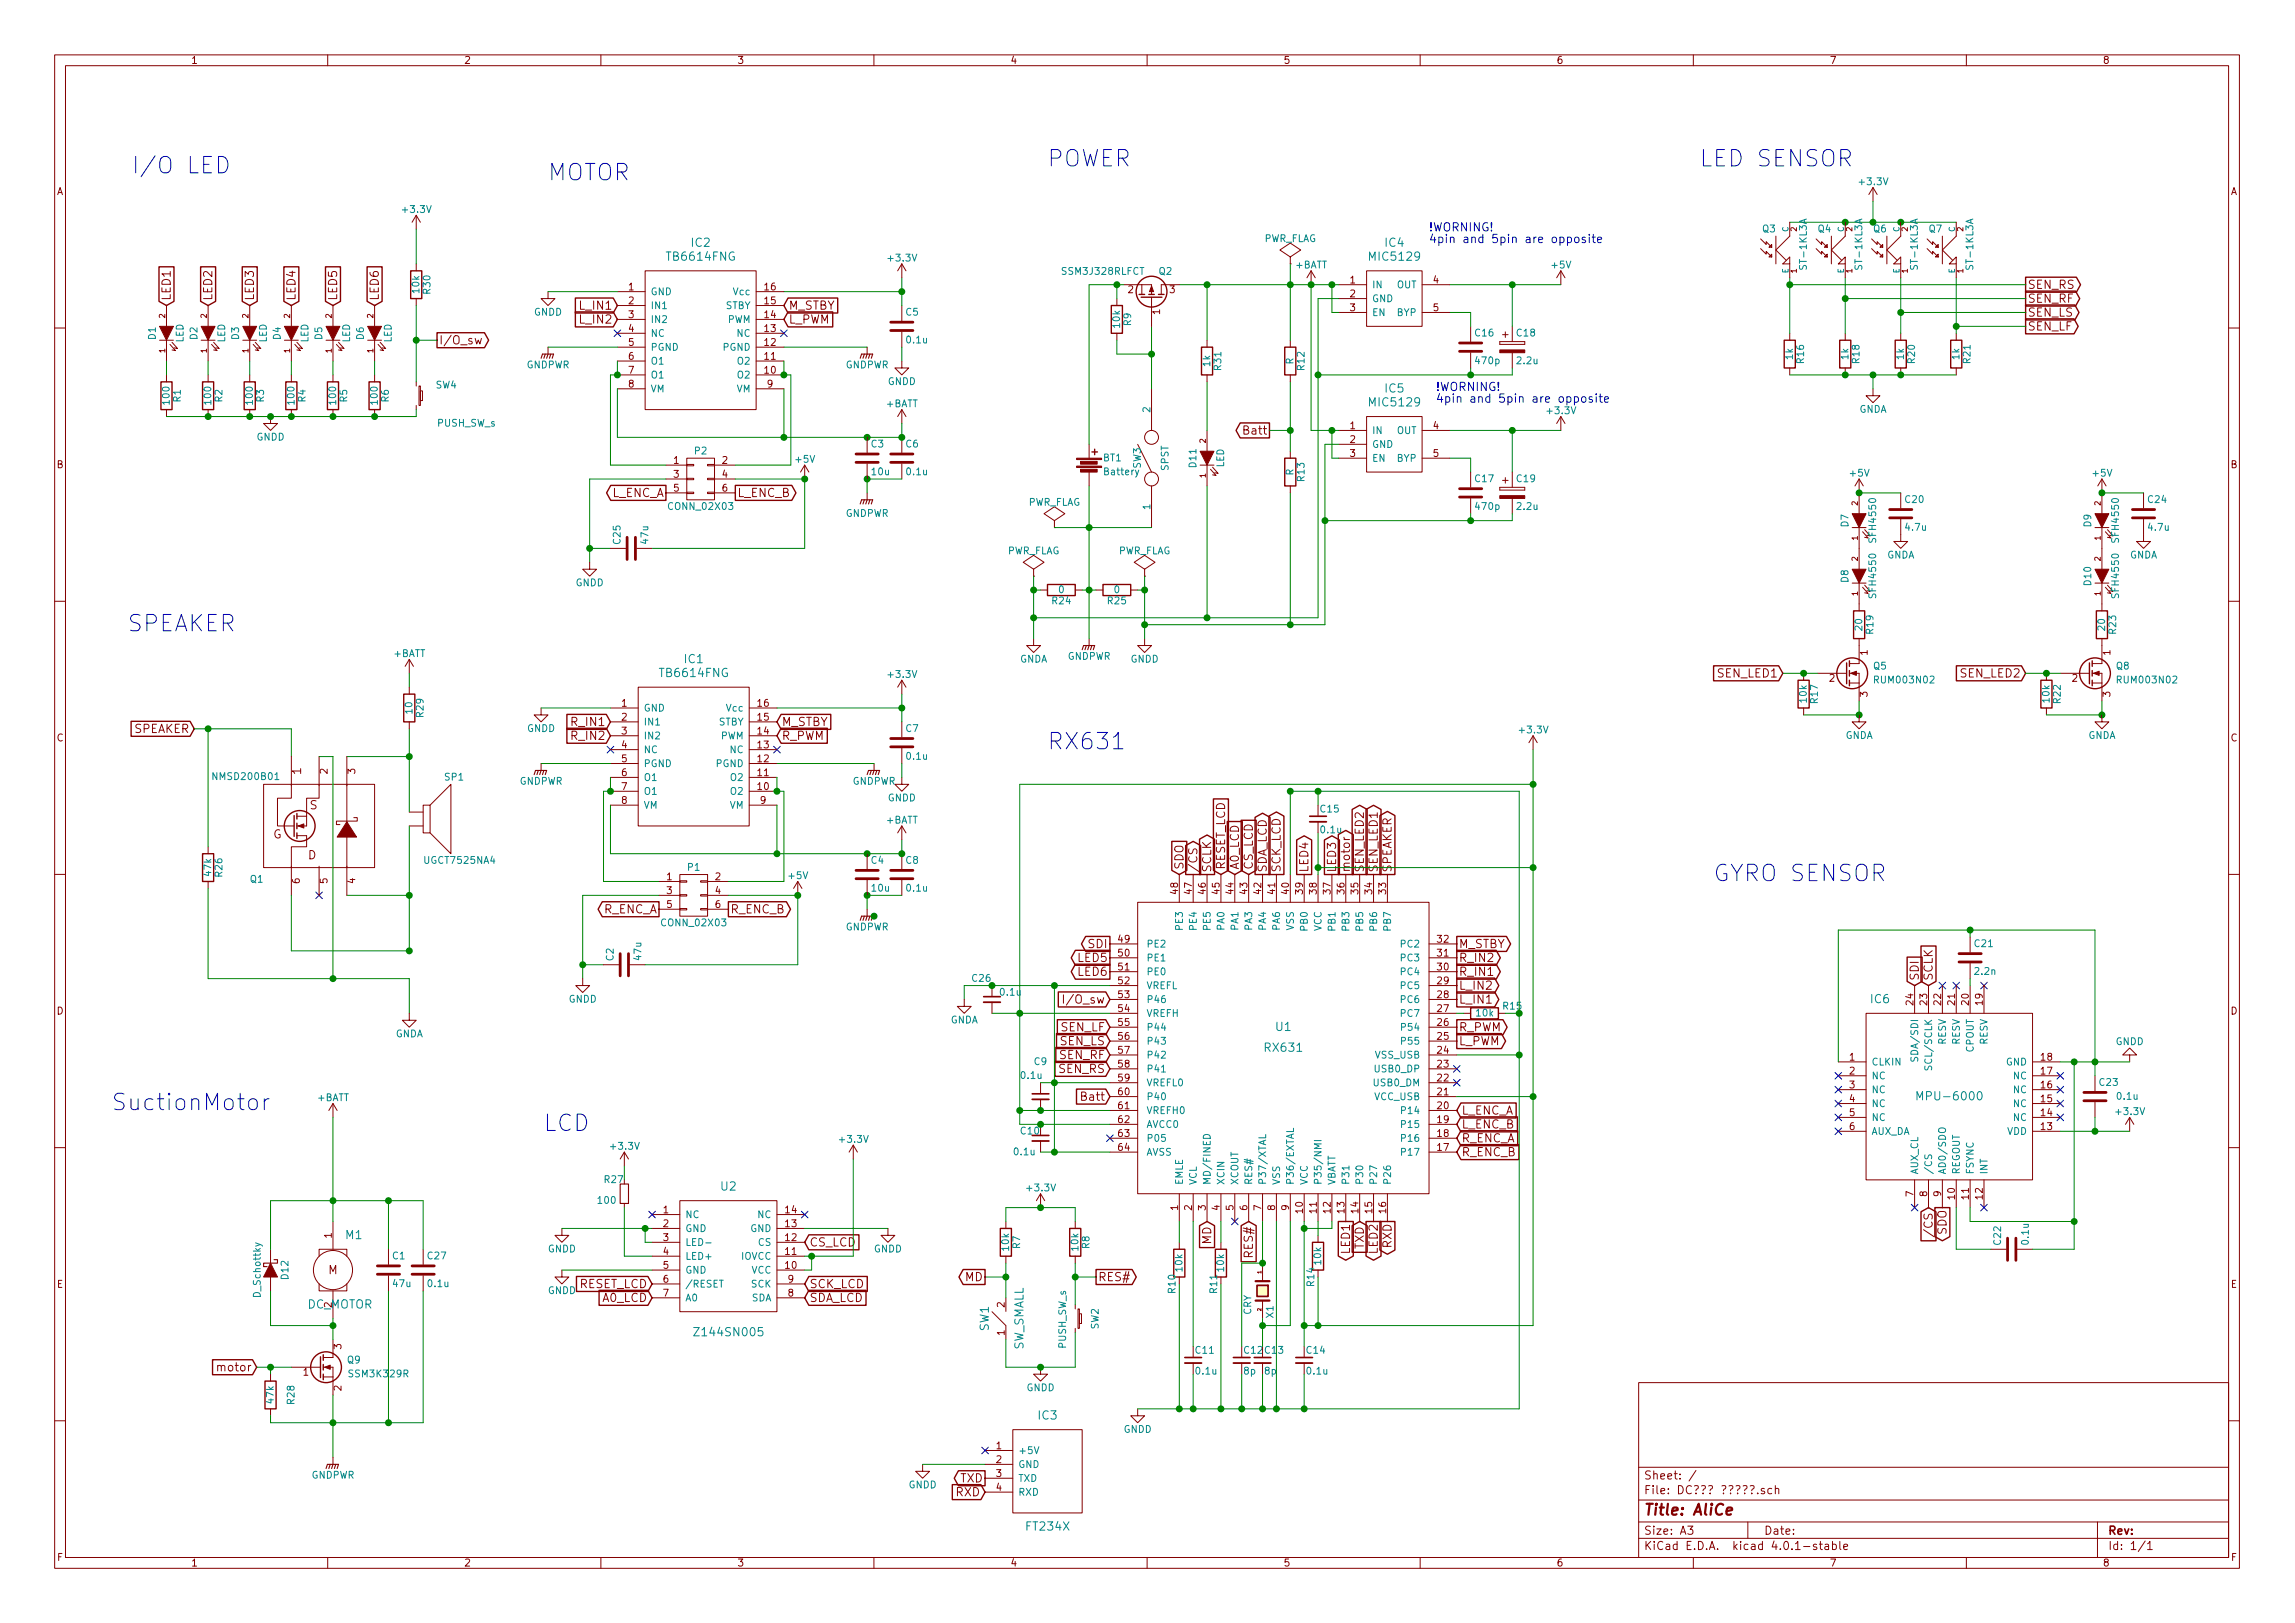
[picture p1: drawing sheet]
<svg xmlns="http://www.w3.org/2000/svg" width="420mm" height="297mm" viewBox="0 0 420 297" stroke-linecap="round" stroke-linejoin="round" font-family="sans-serif">
<defs><g id="words">
<g font-size="4.2" fill="#0000c2">
<text x="24.1" y="31.8">I/O LED</text>
<text x="100.3" y="33.1">MOTOR</text>
<text x="191.8" y="30.5">POWER</text>
<text x="311.1" y="30.5">LED SENSOR</text>
<text x="23" y="115.6">SPEAKER</text>
<text x="191.8" y="137.2">RX631</text>
<text x="313.7" y="161.3">GYRO SENSOR</text>
<text x="22.6" y="203.2">SuctionMotor</text>
<text x="99.4" y="207">LCD</text>
</g>
<text font-size="2.8" fill="#840000" x="301" y="277.3">Title: AliCe</text>
<g font-size="2.1" fill="#008484">
<text x="122.3" y="47.7">TB6614FNG</text>
<text x="126.6" y="45.2">IC2</text>
<text x="251" y="47.7">MIC5129</text>
<text x="253.6" y="45.2">IC4</text>
<text x="253.6" y="71.8">IC5</text>
<text x="251" y="74.4">MIC5129</text>
<text x="121" y="123.9">TB6614FNG</text>
<text x="125.3" y="121.4">IC1</text>
<text x="342.5" y="183.6">IC6</text>
<text x="233.6" y="188.7">U1</text>
<text x="231.7" y="192.5">RX631</text>
<text x="351.8" y="201.4">MPU-6000</text>
<text x="132" y="217.9">U2</text>
<text x="63.3" y="226.8">M1</text>
<text x="56.2" y="239.5">DC_MOTOR</text>
<text x="127.7" y="244.6">Z144SN005</text>
<text x="181" y="243.6" transform="rotate(-90 181 243.6)">SW1</text>
<text x="187.4" y="247.3" transform="rotate(-90 187.4 247.3)">SW_SMALL</text>
<text x="190.1" y="259.8">IC3</text>
<text x="188" y="280.1">FT234X</text>
</g>
<g font-size="2.1" fill="#0000c2">
<text x="261.6" y="42.4">!WORNING!</text>
<text x="261.6" y="44.5">4pin and 5pin are opposite</text>
<text x="262.9" y="71.6">!WORNING!</text>
<text x="262.9" y="73.7">4pin and 5pin are opposite</text>
</g>
<g font-size="2.1" fill="#840000">
<text x="371.2" y="52.9">SEN_RS</text>
<text x="31.2" y="55" transform="rotate(-90 31.2 55)">LED1</text>
<text x="38.9" y="55" transform="rotate(-90 38.9 55)">LED2</text>
<text x="46.5" y="55" transform="rotate(-90 46.5 55)">LED3</text>
<text x="54.1" y="55" transform="rotate(-90 54.1 55)">LED4</text>
<text x="61.7" y="55" transform="rotate(-90 61.7 55)">LED5</text>
<text x="69.3" y="55" transform="rotate(-90 69.3 55)">LED6</text>
<text x="106.3" y="56.7">L_IN1</text>
<text x="106.3" y="59.2">L_IN2</text>
<text x="144.4" y="59.2">L_PWM</text>
<text x="144.4" y="56.7">M_STBY</text>
<text x="371.2" y="55.4">SEN_RF</text>
<text x="371.2" y="57.9">SEN_LS</text>
<text x="80.4" y="63">I/O_sw</text>
<text x="371.2" y="60.5">SEN_LF</text>
<text x="227.9" y="79.5">Batt</text>
<text x="111.8" y="91">L_ENC_A</text>
<text x="135" y="91">L_ENC_B</text>
<text x="314.5" y="124">SEN_LED1</text>
<text x="359" y="124">SEN_LED2</text>
<text x="24.4" y="134.1">SPEAKER</text>
<text x="104.8" y="132.9">R_IN1</text>
<text x="104.8" y="135.4">R_IN2</text>
<text x="143.2" y="135.4">R_PWM</text>
<text x="143.2" y="132.9">M_STBY</text>
<text x="55.1" y="141.7" transform="rotate(-90 55.1 141.7)">1</text>
<text x="56.7" y="148.1">S</text>
<text x="50" y="153.5">G</text>
<text x="56.4" y="157.3">D</text>
<text x="216.7" y="159.1" transform="rotate(-90 216.7 159.1)">SDO</text>
<text x="219.2" y="159.7" transform="rotate(-90 219.2 159.7)">/CS</text>
<text x="221.7" y="159.7" transform="rotate(-90 221.7 159.7)">SCLK</text>
<text x="224.3" y="159.1" transform="rotate(-90 224.3 159.1)">RESET_LCD</text>
<text x="226.8" y="159.1" transform="rotate(-90 226.8 159.1)">A0_LCD</text>
<text x="229.4" y="159.1" transform="rotate(-90 229.4 159.1)">CS_LCD</text>
<text x="231.9" y="159.7" transform="rotate(-90 231.9 159.7)">SDA_LCD</text>
<text x="234.4" y="159.7" transform="rotate(-90 234.4 159.7)">SCK_LCD</text>
<text x="239.5" y="159.7" transform="rotate(-90 239.5 159.7)">LED4</text>
<text x="244.6" y="159.7" transform="rotate(-90 244.6 159.7)">LED3</text>
<text x="247.1" y="159.7" transform="rotate(-90 247.1 159.7)">motor</text>
<text x="249.7" y="159.7" transform="rotate(-90 249.7 159.7)">SEN_LED2</text>
<text x="252.2" y="159.7" transform="rotate(-90 252.2 159.7)">SEN_LED1</text>
<text x="254.8" y="159.7" transform="rotate(-90 254.8 159.7)">SPEAKER</text>
<text x="110.3" y="167.2">R_ENC_A</text>
<text x="133.8" y="167.2">R_ENC_B</text>
<text x="199.3" y="173.5">SDI</text>
<text x="267.1" y="173.5">M_STBY</text>
<text x="197.4" y="176.1">LED5</text>
<text x="197.4" y="178.6">LED6</text>
<text x="267.1" y="176.1">R_IN2</text>
<text x="267.1" y="178.6">R_IN1</text>
<text x="351.3" y="179.5" transform="rotate(-90 351.3 179.5)">SDI</text>
<text x="353.8" y="179.5" transform="rotate(-90 353.8 179.5)">SCLK</text>
<text x="195.5" y="183.7">I/O_sw</text>
<text x="267.1" y="183.7">L_IN1</text>
<text x="267.1" y="181.1">L_IN2</text>
<text x="194" y="191.3">SEN_LS</text>
<text x="194.2" y="188.8">SEN_LF</text>
<text x="267.1" y="191.3">L_PWM</text>
<text x="267.1" y="188.8">R_PWM</text>
<text x="193.8" y="196.4">SEN_RS</text>
<text x="193.9" y="193.8">SEN_RF</text>
<text x="198.2" y="201.5">Batt</text>
<text x="267.6" y="204">L_ENC_A</text>
<text x="267.6" y="209.1">R_ENC_A</text>
<text x="267.6" y="206.5">L_ENC_B</text>
<text x="267.6" y="211.6">R_ENC_B</text>
<text x="221.7" y="227.8" transform="rotate(-90 221.7 227.8)">MD</text>
<text x="353.8" y="225.5" transform="rotate(-90 353.8 225.5)">/CS</text>
<text x="356.4" y="226" transform="rotate(-90 356.4 226)">SDO</text>
<text x="60.1" y="233.2">M</text>
<text x="148.2" y="228.1">CS_LCD</text>
<text x="229.4" y="230" transform="rotate(-90 229.4 230)">RES#</text>
<text x="247.1" y="229.4" transform="rotate(-90 247.1 229.4)">LED1</text>
<text x="249.7" y="228.7" transform="rotate(-90 249.7 228.7)">TXD</text>
<text x="252.2" y="229.4" transform="rotate(-90 252.2 229.4)">LED2</text>
<text x="254.8" y="228.4" transform="rotate(-90 254.8 228.4)">RXD</text>
<text x="105.8" y="235.7">RESET_LCD</text>
<text x="110.2" y="238.3">A0_LCD</text>
<text x="148.2" y="238.3">SDA_LCD</text>
<text x="148.2" y="235.7">SCK_LCD</text>
<text x="176.6" y="234.5">MD</text>
<text x="201.1" y="234.5">RES#</text>
<text x="40.1" y="251">motor</text>
<text x="175" y="273.8">RXD</text>
<text x="175.7" y="271.3">TXD</text>
<text x="301" y="273.5">File: DC .sch</text>
<text x="301" y="270.8">Sheet: /</text>
<text x="301" y="280.9">Size: A3</text>
<text x="323" y="280.9">Date:</text>
<text x="386" y="280.9">Rev:</text>
<text x="301" y="283.7">KiCad E.D.A. kicad 4.0.1-stable</text>
<text x="386" y="283.7">Id: 1/1</text>
</g>
<g font-size="1.8" fill="#840000">
<text x="35" y="11.7">1</text>
<text x="85" y="11.7">2</text>
<text x="135" y="11.7">3</text>
<text x="185" y="11.7">4</text>
<text x="235" y="11.7">5</text>
<text x="285" y="11.7">6</text>
<text x="335" y="11.7">7</text>
<text x="385" y="11.7">8</text>
<text x="10.4" y="35.7">A</text>
<text x="408.4" y="35.7">A</text>
<text x="115.1" y="53.1">1</text>
<text x="140" y="53.1">16</text>
<text x="206.5" y="53.6">2</text>
<text x="214.1" y="53.6">3</text>
<text x="247.2" y="51.9">1</text>
<text x="262.4" y="51.9">4</text>
<text x="115.1" y="55.7">2</text>
<text x="115.1" y="58.2">3</text>
<text x="140" y="58.2">14</text>
<text x="140" y="55.7">15</text>
<text x="212.3" y="57.5" transform="rotate(-90 212.3 57.5)">1</text>
<text x="247.2" y="54.4">2</text>
<text x="247.2" y="56.9">3</text>
<text x="262.4" y="56.9">5</text>
<text x="115.1" y="60.7">4</text>
<text x="115.1" y="63.3">5</text>
<text x="115.1" y="65.8">6</text>
<text x="140" y="65.8">11</text>
<text x="140" y="63.3">12</text>
<text x="140" y="60.7">13</text>
<text x="115.1" y="68.4">7</text>
<text x="115.1" y="70.9">8</text>
<text x="140" y="68.4">10</text>
<text x="140.5" y="70.9">9</text>
<text x="247.2" y="78.5">1</text>
<text x="247.2" y="81.1">2</text>
<text x="247.2" y="83.6">3</text>
<text x="262.4" y="78.5">4</text>
<text x="262.4" y="83.6">5</text>
<text x="10.4" y="85.7">B</text>
<text x="123.3" y="84.9">1</text>
<text x="123.3" y="87.4">3</text>
<text x="123.3" y="90">5</text>
<text x="132.2" y="84.9">2</text>
<text x="132.2" y="87.4">4</text>
<text x="132.2" y="90">6</text>
<text x="408.4" y="85.7">B</text>
<text x="341.9" y="119.9" transform="rotate(-90 341.9 119.9)">1</text>
<text x="386.3" y="119.9" transform="rotate(-90 386.3 119.9)">1</text>
<text x="334.9" y="124.8">2</text>
<text x="379.4" y="124.8">2</text>
<text x="113.8" y="129.3">1</text>
<text x="113.8" y="131.9">2</text>
<text x="138.7" y="131.9">15</text>
<text x="138.7" y="129.3">16</text>
<text x="341.9" y="127.5" transform="rotate(-90 341.9 127.5)">3</text>
<text x="386.3" y="127.5" transform="rotate(-90 386.3 127.5)">3</text>
<text x="10.4" y="135.7">C</text>
<text x="113.8" y="134.4">3</text>
<text x="113.8" y="136.9">4</text>
<text x="138.7" y="136.9">13</text>
<text x="138.7" y="134.4">14</text>
<text x="408.4" y="135.7">C</text>
<text x="59.9" y="141.6" transform="rotate(-90 59.9 141.6)">2</text>
<text x="65" y="141.6" transform="rotate(-90 65 141.6)">3</text>
<text x="113.8" y="139.5">5</text>
<text x="113.8" y="142">6</text>
<text x="138.7" y="142">11</text>
<text x="138.7" y="139.5">12</text>
<text x="113.8" y="144.6">7</text>
<text x="113.8" y="147.1">8</text>
<text x="138.7" y="144.6">10</text>
<text x="139.2" y="147.1">9</text>
<text x="54.9" y="161.7" transform="rotate(-90 54.9 161.7)">6</text>
<text x="59.9" y="161.7" transform="rotate(-90 59.9 161.7)">5</text>
<text x="65" y="161.7" transform="rotate(-90 65 161.7)">4</text>
<text x="122.1" y="161.1">1</text>
<text x="131" y="161.1">2</text>
<text x="122.1" y="163.6">3</text>
<text x="122.1" y="166.2">5</text>
<text x="131" y="163.6">4</text>
<text x="131" y="166.2">6</text>
<text x="215.6" y="163.6" transform="rotate(-90 215.6 163.6)">48</text>
<text x="218.2" y="163.6" transform="rotate(-90 218.2 163.6)">47</text>
<text x="220.7" y="163.6" transform="rotate(-90 220.7 163.6)">46</text>
<text x="223.3" y="163.6" transform="rotate(-90 223.3 163.6)">45</text>
<text x="225.8" y="163.6" transform="rotate(-90 225.8 163.6)">44</text>
<text x="228.3" y="163.6" transform="rotate(-90 228.3 163.6)">43</text>
<text x="230.9" y="163.6" transform="rotate(-90 230.9 163.6)">42</text>
<text x="233.4" y="163.6" transform="rotate(-90 233.4 163.6)">41</text>
<text x="236" y="163.6" transform="rotate(-90 236 163.6)">40</text>
<text x="238.5" y="163.6" transform="rotate(-90 238.5 163.6)">39</text>
<text x="241" y="163.6" transform="rotate(-90 241 163.6)">38</text>
<text x="243.6" y="163.6" transform="rotate(-90 243.6 163.6)">37</text>
<text x="246.1" y="163.6" transform="rotate(-90 246.1 163.6)">36</text>
<text x="248.7" y="163.6" transform="rotate(-90 248.7 163.6)">35</text>
<text x="251.2" y="163.6" transform="rotate(-90 251.2 163.6)">34</text>
<text x="253.7" y="163.6" transform="rotate(-90 253.7 163.6)">33</text>
<text x="204.8" y="172.5">49</text>
<text x="263.2" y="172.5">32</text>
<text x="204.8" y="175">50</text>
<text x="204.8" y="177.6">51</text>
<text x="263.2" y="177.6">30</text>
<text x="263.2" y="175">31</text>
<text x="10.4" y="185.7">D</text>
<text x="204.8" y="180.1">52</text>
<text x="204.8" y="182.7">53</text>
<text x="204.8" y="185.2">54</text>
<text x="263.2" y="185.2">27</text>
<text x="263.2" y="182.7">28</text>
<text x="263.2" y="180.1">29</text>
<text x="350.3" y="183.9" transform="rotate(-90 350.3 183.9)">24</text>
<text x="352.8" y="183.9" transform="rotate(-90 352.8 183.9)">23</text>
<text x="355.3" y="183.9" transform="rotate(-90 355.3 183.9)">22</text>
<text x="357.9" y="183.9" transform="rotate(-90 357.9 183.9)">21</text>
<text x="360.4" y="183.9" transform="rotate(-90 360.4 183.9)">20</text>
<text x="363" y="183.9" transform="rotate(-90 363 183.9)">19</text>
<text x="408.4" y="185.7">D</text>
<text x="204.8" y="187.7">55</text>
<text x="204.8" y="190.3">56</text>
<text x="263.2" y="190.3">25</text>
<text x="263.2" y="187.7">26</text>
<text x="204.8" y="192.8">57</text>
<text x="204.8" y="195.4">58</text>
<text x="204.8" y="197.9">59</text>
<text x="263.2" y="197.9">22</text>
<text x="263.2" y="195.4">23</text>
<text x="263.2" y="192.8">24</text>
<text x="338.6" y="194.1">1</text>
<text x="338.6" y="196.6">2</text>
<text x="373.7" y="196.6">17</text>
<text x="373.7" y="194.1">18</text>
<text x="204.8" y="200.4">60</text>
<text x="204.8" y="203">61</text>
<text x="263.2" y="203">20</text>
<text x="263.2" y="200.4">21</text>
<text x="338.6" y="199.2">3</text>
<text x="338.6" y="201.7">4</text>
<text x="373.7" y="201.7">15</text>
<text x="373.7" y="199.2">16</text>
<text x="204.8" y="205.5">62</text>
<text x="204.8" y="208.1">63</text>
<text x="263.2" y="208.1">18</text>
<text x="263.2" y="205.5">19</text>
<text x="338.6" y="204.3">5</text>
<text x="338.6" y="206.8">6</text>
<text x="373.7" y="206.8">13</text>
<text x="373.7" y="204.3">14</text>
<text x="204.8" y="210.6">64</text>
<text x="263.2" y="210.6">17</text>
<text x="215.6" y="221.5" transform="rotate(-90 215.6 221.5)">1</text>
<text x="218.2" y="221.5" transform="rotate(-90 218.2 221.5)">2</text>
<text x="220.7" y="221.5" transform="rotate(-90 220.7 221.5)">3</text>
<text x="223.3" y="221.5" transform="rotate(-90 223.3 221.5)">4</text>
<text x="225.8" y="221.5" transform="rotate(-90 225.8 221.5)">5</text>
<text x="228.3" y="221.5" transform="rotate(-90 228.3 221.5)">6</text>
<text x="230.9" y="221.5" transform="rotate(-90 230.9 221.5)">7</text>
<text x="233.4" y="221.5" transform="rotate(-90 233.4 221.5)">8</text>
<text x="236" y="221.5" transform="rotate(-90 236 221.5)">9</text>
<text x="238.5" y="222" transform="rotate(-90 238.5 222)">10</text>
<text x="241" y="222" transform="rotate(-90 241 222)">11</text>
<text x="243.6" y="222" transform="rotate(-90 243.6 222)">12</text>
<text x="246.1" y="222" transform="rotate(-90 246.1 222)">13</text>
<text x="248.7" y="222" transform="rotate(-90 248.7 222)">14</text>
<text x="251.2" y="222" transform="rotate(-90 251.2 222)">15</text>
<text x="253.7" y="222" transform="rotate(-90 253.7 222)">16</text>
<text x="350.3" y="219" transform="rotate(-90 350.3 219)">7</text>
<text x="352.8" y="219" transform="rotate(-90 352.8 219)">8</text>
<text x="355.3" y="219" transform="rotate(-90 355.3 219)">9</text>
<text x="357.9" y="219.4" transform="rotate(-90 357.9 219.4)">10</text>
<text x="360.4" y="219.4" transform="rotate(-90 360.4 219.4)">11</text>
<text x="363" y="219.4" transform="rotate(-90 363 219.4)">12</text>
<text x="60.7" y="226.6" transform="rotate(-90 60.7 226.6)">1</text>
<text x="121.4" y="222">1</text>
<text x="121.4" y="224.6">2</text>
<text x="121.4" y="227.1">3</text>
<text x="143.8" y="227.1">12</text>
<text x="143.8" y="224.6">13</text>
<text x="143.8" y="222">14</text>
<text x="121.4" y="229.7">4</text>
<text x="121.4" y="232.2">5</text>
<text x="143.8" y="232.2">10</text>
<text x="143.8" y="229.7">11</text>
<text x="10.4" y="235.7">E</text>
<text x="121.4" y="234.7">6</text>
<text x="121.4" y="237.3">7</text>
<text x="144.3" y="237.3">8</text>
<text x="144.3" y="234.7">9</text>
<text x="183.9" y="239.3" transform="rotate(-90 183.9 239.3)">2</text>
<text x="408.4" y="235.7">E</text>
<text x="183.9" y="244.4" transform="rotate(-90 183.9 244.4)">1</text>
<text x="55.5" y="251.8">1</text>
<text x="62.5" y="246.9" transform="rotate(-90 62.5 246.9)">3</text>
<text x="62.5" y="254.5" transform="rotate(-90 62.5 254.5)">2</text>
<text x="182.4" y="265.2">1</text>
<text x="182.4" y="267.8">2</text>
<text x="182.4" y="270.3">3</text>
<text x="182.4" y="272.8">4</text>
<text x="10.5" y="285.7">F</text>
<text x="35" y="286.7">1</text>
<text x="85" y="286.7">2</text>
<text x="135" y="286.7">3</text>
<text x="185" y="286.7">4</text>
<text x="235" y="286.7">5</text>
<text x="285" y="286.7">6</text>
<text x="335" y="286.7">7</text>
<text x="385" y="286.7">8</text>
<text x="408.5" y="285.7">F</text>
</g>
<g font-size="1.8" fill="#008484">
<text x="340.6" y="33.9">+3.3V</text>
<text x="73.9" y="38.9">+3.3V</text>
<text x="162.8" y="47.8">+3.3V</text>
<text x="231.3" y="44.3">PWR_FLAG</text>
<text x="322.7" y="42.5">Q3</text>
<text x="332.8" y="42.5">Q4</text>
<text x="343" y="42.5">Q6</text>
<text x="353.2" y="42.5">Q7</text>
<text x="76.8" y="53.6" transform="rotate(-90 76.8 53.6)">10k</text>
<text x="78.8" y="53.7" transform="rotate(-90 78.8 53.7)">R30</text>
<text x="194.6" y="50.3">SSM3J328RLFCT</text>
<text x="212.2" y="50.3">Q2</text>
<text x="237.2" y="49.1">+BATT</text>
<text x="251.2" y="52.7">IN</text>
<text x="255.6" y="52.7">OUT</text>
<text x="284.1" y="49.1">+5V</text>
<text x="330.8" y="49" transform="rotate(-90 330.8 49)">ST-1KL3A</text>
<text x="340.9" y="49" transform="rotate(-90 340.9 49)">ST-1KL3A</text>
<text x="351.1" y="49" transform="rotate(-90 351.1 49)">ST-1KL3A</text>
<text x="361.2" y="49" transform="rotate(-90 361.2 49)">ST-1KL3A</text>
<text x="97.7" y="57.7">GNDD</text>
<text x="119.1" y="54">GND</text>
<text x="119.1" y="56.6">IN1</text>
<text x="119.1" y="59.1">IN2</text>
<text x="132.7" y="56.6">STBY</text>
<text x="133.1" y="59.1">PWM</text>
<text x="134.3" y="54">Vcc</text>
<text x="165.9" y="57.7">C5</text>
<text x="205" y="59.9" transform="rotate(-90 205 59.9)">10k</text>
<text x="207.1" y="59.6" transform="rotate(-90 207.1 59.6)">R9</text>
<text x="251.2" y="55.3">GND</text>
<text x="251.2" y="57.8">EN</text>
<text x="255.7" y="57.8">BYP</text>
<text x="28.5" y="62.1" transform="rotate(-90 28.5 62.1)">D1</text>
<text x="33.6" y="62.7" transform="rotate(-90 33.6 62.7)">LED</text>
<text x="36.1" y="62.1" transform="rotate(-90 36.1 62.1)">D2</text>
<text x="41.2" y="62.7" transform="rotate(-90 41.2 62.7)">LED</text>
<text x="43.7" y="62.1" transform="rotate(-90 43.7 62.1)">D3</text>
<text x="48.8" y="62.7" transform="rotate(-90 48.8 62.7)">LED</text>
<text x="51.4" y="62.1" transform="rotate(-90 51.4 62.1)">D4</text>
<text x="56.4" y="62.7" transform="rotate(-90 56.4 62.7)">LED</text>
<text x="59" y="62.1" transform="rotate(-90 59 62.1)">D5</text>
<text x="64.1" y="62.7" transform="rotate(-90 64.1 62.7)">LED</text>
<text x="66.6" y="62.1" transform="rotate(-90 66.6 62.1)">D6</text>
<text x="71.7" y="62.7" transform="rotate(-90 71.7 62.7)">LED</text>
<text x="119.1" y="61.6">NC</text>
<text x="119.1" y="64.2">PGND</text>
<text x="132.3" y="64.2">PGND</text>
<text x="134.8" y="61.6">NC</text>
<text x="166.1" y="62.8">0.1u</text>
<text x="270.1" y="61.6">C16</text>
<text x="277.7" y="61.6">C18</text>
<text x="328.2" y="65.8" transform="rotate(-90 328.2 65.8)">1k</text>
<text x="338.4" y="65.8" transform="rotate(-90 338.4 65.8)">1k</text>
<text x="348.5" y="65.8" transform="rotate(-90 348.5 65.8)">1k</text>
<text x="358.7" y="65.8" transform="rotate(-90 358.7 65.8)">1k</text>
<text x="79.8" y="71.1">SW4</text>
<text x="96.3" y="67.4">GNDPWR</text>
<text x="119.1" y="66.7">O1</text>
<text x="119.1" y="69.3">O1</text>
<text x="119.1" y="71.8">VM</text>
<text x="134.8" y="71.8">VM</text>
<text x="135.1" y="69.3">O2</text>
<text x="135.1" y="66.7">O2</text>
<text x="154.7" y="67.4">GNDPWR</text>
<text x="162.5" y="70.4">GNDD</text>
<text x="221.5" y="67" transform="rotate(-90 221.5 67)">1k</text>
<text x="223.6" y="67.7" transform="rotate(-90 223.6 67.7)">R31</text>
<text x="236.8" y="66.7" transform="rotate(-90 236.8 66.7)">R</text>
<text x="238.8" y="67.7" transform="rotate(-90 238.8 67.7)">R12</text>
<text x="270.3" y="66.6">470p</text>
<text x="277.8" y="66.6">2.2u</text>
<text x="330.3" y="66.4" transform="rotate(-90 330.3 66.4)">R16</text>
<text x="340.4" y="66.4" transform="rotate(-90 340.4 66.4)">R18</text>
<text x="350.6" y="66.4" transform="rotate(-90 350.6 66.4)">R20</text>
<text x="360.7" y="66.4" transform="rotate(-90 360.7 66.4)">R21</text>
<text x="31" y="73.9" transform="rotate(-90 31 73.9)">100</text>
<text x="33.1" y="73.5" transform="rotate(-90 33.1 73.5)">R1</text>
<text x="38.7" y="73.9" transform="rotate(-90 38.7 73.9)">100</text>
<text x="40.7" y="73.5" transform="rotate(-90 40.7 73.5)">R2</text>
<text x="46.3" y="73.9" transform="rotate(-90 46.3 73.9)">100</text>
<text x="48.3" y="73.5" transform="rotate(-90 48.3 73.5)">R3</text>
<text x="53.9" y="73.9" transform="rotate(-90 53.9 73.9)">100</text>
<text x="55.9" y="73.5" transform="rotate(-90 55.9 73.5)">R4</text>
<text x="61.5" y="73.9" transform="rotate(-90 61.5 73.9)">100</text>
<text x="63.6" y="73.5" transform="rotate(-90 63.6 73.5)">R5</text>
<text x="69.1" y="73.9" transform="rotate(-90 69.1 73.9)">100</text>
<text x="71.2" y="73.5" transform="rotate(-90 71.2 73.5)">R6</text>
<text x="162.2" y="74.5">+BATT</text>
<text x="210.6" y="75.4" transform="rotate(-90 210.6 75.4)">2</text>
<text x="283.4" y="75.8">+3.3V</text>
<text x="340.3" y="75.5">GNDA</text>
<text x="46.9" y="80.6">GNDD</text>
<text x="80" y="78.1">PUSH_SW_s</text>
<text x="127.2" y="83.1">P2</text>
<text x="159.5" y="81.9">C3</text>
<text x="165.9" y="81.9">C6</text>
<text x="251.2" y="79.4">IN</text>
<text x="251.2" y="82">GND</text>
<text x="255.6" y="79.4">OUT</text>
<text x="145.7" y="84.7">+5V</text>
<text x="159.6" y="87">10u</text>
<text x="166.1" y="87">0.1u</text>
<text x="202" y="84.4">BT1</text>
<text x="202.2" y="87">Battery</text>
<text x="208.8" y="85.7" transform="rotate(-90 208.8 85.7)">SW3</text>
<text x="213.9" y="86.2" transform="rotate(-90 213.9 86.2)">SPST</text>
<text x="219" y="85.5" transform="rotate(-90 219 85.5)">D11</text>
<text x="224.1" y="85.6" transform="rotate(-90 224.1 85.6)">LED</text>
<text x="236.8" y="87" transform="rotate(-90 236.8 87)">R</text>
<text x="238.8" y="88" transform="rotate(-90 238.8 88)">R13</text>
<text x="251.2" y="84.5">EN</text>
<text x="255.7" y="84.5">BYP</text>
<text x="270.1" y="88.2">C17</text>
<text x="277.7" y="88.2">C19</text>
<text x="338.8" y="87.2">+5V</text>
<text x="383.2" y="87.2">+5V</text>
<text x="122.6" y="93.3">CONN_02X03</text>
<text x="154.7" y="94.6">GNDPWR</text>
<text x="188.1" y="92.5">PWR_FLAG</text>
<text x="210.6" y="93.2" transform="rotate(-90 210.6 93.2)">1</text>
<text x="270.3" y="93.3">470p</text>
<text x="277.8" y="93.3">2.2u</text>
<text x="348.8" y="92">C20</text>
<text x="393.3" y="92">C24</text>
<text x="113.6" y="99.5" transform="rotate(-90 113.6 99.5)">C25</text>
<text x="118.7" y="99.5" transform="rotate(-90 118.7 99.5)">47u</text>
<text x="184.3" y="101.4">PWR_FLAG</text>
<text x="204.6" y="101.4">PWR_FLAG</text>
<text x="338.4" y="96.4" transform="rotate(-90 338.4 96.4)">D7</text>
<text x="343.5" y="99" transform="rotate(-90 343.5 99)">SFH4550</text>
<text x="348.9" y="97.1">4.7u</text>
<text x="382.8" y="96.4" transform="rotate(-90 382.8 96.4)">D9</text>
<text x="387.9" y="99" transform="rotate(-90 387.9 99)">SFH4550</text>
<text x="393.4" y="97.1">4.7u</text>
<text x="105.4" y="107.3">GNDD</text>
<text x="338.4" y="106.6" transform="rotate(-90 338.4 106.6)">D8</text>
<text x="345.4" y="102.2">GNDA</text>
<text x="382.8" y="107.1" transform="rotate(-90 382.8 107.1)">D10</text>
<text x="389.8" y="102.2">GNDA</text>
<text x="192.7" y="110.6">R24</text>
<text x="193.8" y="108.5">0</text>
<text x="202.8" y="110.6">R25</text>
<text x="204" y="108.5">0</text>
<text x="343.5" y="109.2" transform="rotate(-90 343.5 109.2)">SFH4550</text>
<text x="387.9" y="109.2" transform="rotate(-90 387.9 109.2)">SFH4550</text>
<text x="340.9" y="115.3" transform="rotate(-90 340.9 115.3)">20</text>
<text x="343" y="116" transform="rotate(-90 343 116)">R19</text>
<text x="385.4" y="115.3" transform="rotate(-90 385.4 115.3)">20</text>
<text x="387.4" y="116" transform="rotate(-90 387.4 116)">R23</text>
<text x="72.1" y="120.2">+BATT</text>
<text x="162.8" y="124">+3.3V</text>
<text x="186.6" y="121.2">GNDA</text>
<text x="195.4" y="120.7">GNDPWR</text>
<text x="207" y="121.2">GNDD</text>
<text x="343" y="122.5">Q5</text>
<text x="343.5" y="125.1">RUM003N02</text>
<text x="387.5" y="122.5">Q8</text>
<text x="387.9" y="125.1">RUM003N02</text>
<text x="75.5" y="130.5" transform="rotate(-90 75.5 130.5)">10</text>
<text x="77.5" y="131.2" transform="rotate(-90 77.5 131.2)">R29</text>
<text x="117.9" y="130.2">GND</text>
<text x="133" y="130.2">Vcc</text>
<text x="330.8" y="128.5" transform="rotate(-90 330.8 128.5)">10k</text>
<text x="332.8" y="128.7" transform="rotate(-90 332.8 128.7)">R17</text>
<text x="375.2" y="128.5" transform="rotate(-90 375.2 128.5)">10k</text>
<text x="377.2" y="128.7" transform="rotate(-90 377.2 128.7)">R22</text>
<text x="96.5" y="133.9">GNDD</text>
<text x="117.9" y="132.8">IN1</text>
<text x="117.9" y="135.3">IN2</text>
<text x="117.9" y="137.8">NC</text>
<text x="131.4" y="132.8">STBY</text>
<text x="131.8" y="135.3">PWM</text>
<text x="133.6" y="137.8">NC</text>
<text x="165.9" y="133.9">C7</text>
<text x="278.3" y="134.2">+3.3V</text>
<text x="337.8" y="135.2">GNDA</text>
<text x="382.2" y="135.2">GNDA</text>
<text x="39.3" y="142.7">NMSD200B01</text>
<text x="81.5" y="142.8">SP1</text>
<text x="95" y="143.6">GNDPWR</text>
<text x="117.9" y="140.4">PGND</text>
<text x="117.9" y="142.9">O1</text>
<text x="131" y="140.4">PGND</text>
<text x="133.8" y="142.9">O2</text>
<text x="156" y="143.6">GNDPWR</text>
<text x="166.1" y="139">0.1u</text>
<text x="117.9" y="145.5">O1</text>
<text x="117.9" y="148">VM</text>
<text x="133.5" y="148">VM</text>
<text x="133.8" y="145.5">O2</text>
<text x="162.5" y="146.6">GNDD</text>
<text x="241.8" y="148.7">C15</text>
<text x="162.2" y="150.7">+BATT</text>
<text x="241.9" y="152.5">0.1u</text>
<text x="38.7" y="160.3" transform="rotate(-90 38.7 160.3)">47k</text>
<text x="40.7" y="160.4" transform="rotate(-90 40.7 160.4)">R26</text>
<text x="45.8" y="161.5">Q1</text>
<text x="77.9" y="158.1">UGCT7525NA4</text>
<text x="125.9" y="159.3">P1</text>
<text x="144.4" y="160.9">+5V</text>
<text x="159.5" y="158.1">C4</text>
<text x="165.9" y="158.1">C8</text>
<text x="159.6" y="163.2">10u</text>
<text x="166.1" y="163.2">0.1u</text>
<text x="121.4" y="169.5">CONN_02X03</text>
<text x="154.7" y="170.3">GNDPWR</text>
<text x="209.9" y="173.4">PE2</text>
<text x="216.5" y="170.1" transform="rotate(-90 216.5 170.1)">PE3</text>
<text x="219.1" y="170.1" transform="rotate(-90 219.1 170.1)">PE4</text>
<text x="221.6" y="170.1" transform="rotate(-90 221.6 170.1)">PE5</text>
<text x="224.2" y="170.2" transform="rotate(-90 224.2 170.2)">PA0</text>
<text x="226.7" y="170.2" transform="rotate(-90 226.7 170.2)">PA1</text>
<text x="229.2" y="170.2" transform="rotate(-90 229.2 170.2)">PA3</text>
<text x="231.8" y="170.2" transform="rotate(-90 231.8 170.2)">PA4</text>
<text x="234.3" y="170.2" transform="rotate(-90 234.3 170.2)">PA6</text>
<text x="236.9" y="170.3" transform="rotate(-90 236.9 170.3)">VSS</text>
<text x="239.4" y="170.2" transform="rotate(-90 239.4 170.2)">PB0</text>
<text x="241.9" y="170.5" transform="rotate(-90 241.9 170.5)">VCC</text>
<text x="244.5" y="170.2" transform="rotate(-90 244.5 170.2)">PB1</text>
<text x="247" y="170.2" transform="rotate(-90 247 170.2)">PB3</text>
<text x="249.6" y="170.2" transform="rotate(-90 249.6 170.2)">PB5</text>
<text x="252.1" y="170.2" transform="rotate(-90 252.1 170.2)">PB6</text>
<text x="254.6" y="170.2" transform="rotate(-90 254.6 170.2)">PB7</text>
<text x="256.6" y="173.4">PC2</text>
<text x="361.5" y="173.3">C21</text>
<text x="112.3" y="175.8" transform="rotate(-90 112.3 175.8)">C2</text>
<text x="117.4" y="175.7" transform="rotate(-90 117.4 175.7)">47u</text>
<text x="178" y="179.7">C26</text>
<text x="209.9" y="175.9">PE1</text>
<text x="209.9" y="178.5">PE0</text>
<text x="256.6" y="178.5">PC4</text>
<text x="256.6" y="175.9">PC3</text>
<text x="361.6" y="178.4">2.2n</text>
<text x="104.1" y="183.5">GNDD</text>
<text x="183.2" y="182.2">0.1u</text>
<text x="209.9" y="181">VREFL</text>
<text x="209.9" y="183.6">P46</text>
<text x="256.6" y="183.6">PC6</text>
<text x="256.6" y="181">PC5</text>
<text x="275.2" y="184.7">R15</text>
<text x="72.3" y="189.8">GNDA</text>
<text x="173.9" y="187.3">GNDA</text>
<text x="209.9" y="186.1">VREFH</text>
<text x="209.9" y="188.6">P44</text>
<text x="209.9" y="191.2">P43</text>
<text x="256.6" y="186.1">PC7</text>
<text x="256.8" y="191.2">P55</text>
<text x="256.8" y="188.6">P54</text>
<text x="270.3" y="186">10k</text>
<text x="356.2" y="191.3" transform="rotate(-90 356.2 191.3)">RESV</text>
<text x="358.8" y="191.3" transform="rotate(-90 358.8 191.3)">RESV</text>
<text x="363.9" y="191.3" transform="rotate(-90 363.9 191.3)">RESV</text>
<text x="387.3" y="191.2">GNDD</text>
<text x="187" y="197.4">0.1u</text>
<text x="189.4" y="194.9">C9</text>
<text x="209.9" y="193.7">P42</text>
<text x="209.9" y="196.3">P41</text>
<text x="251.7" y="193.7">VSS_USB</text>
<text x="251.8" y="196.3">USB0_DP</text>
<text x="342.6" y="195">CLKIN</text>
<text x="342.6" y="197.5">NC</text>
<text x="351.2" y="193.6" transform="rotate(-90 351.2 193.6)">SDA/SDI</text>
<text x="353.7" y="195.3" transform="rotate(-90 353.7 195.3)">SCL/SCLK</text>
<text x="361.3" y="192.7" transform="rotate(-90 361.3 192.7)">CPOUT</text>
<text x="367.2" y="195">GND</text>
<text x="368.5" y="197.5">NC</text>
<text x="58.1" y="201.5">+BATT</text>
<text x="209.9" y="201.3">P40</text>
<text x="209.9" y="203.9">VREFH0</text>
<text x="209.9" y="198.8">VREFL0</text>
<text x="251.5" y="201.3">VCC_USB</text>
<text x="251.5" y="198.8">USB0_DM</text>
<text x="256.8" y="203.9">P14</text>
<text x="342.6" y="200.1">NC</text>
<text x="342.6" y="202.6">NC</text>
<text x="368.5" y="202.6">NC</text>
<text x="368.5" y="200.1">NC</text>
<text x="384.4" y="198.7">C23</text>
<text x="387.7" y="201.3">0.1u</text>
<text x="153.9" y="209.1">+3.3V</text>
<text x="186.9" y="207.6">C10</text>
<text x="209.9" y="206.4">AVCC0</text>
<text x="209.9" y="209">P05</text>
<text x="256.8" y="209">P16</text>
<text x="256.8" y="206.4">P15</text>
<text x="342.6" y="205.1">NC</text>
<text x="342.6" y="207.7">AUX_DA</text>
<text x="367.4" y="207.7">VDD</text>
<text x="368.5" y="205.1">NC</text>
<text x="387.6" y="204">+3.3V</text>
<text x="112" y="210.4">+3.3V</text>
<text x="185.8" y="211.4">0.1u</text>
<text x="209.9" y="211.5">AVSS</text>
<text x="256.8" y="211.5">P17</text>
<text x="351.2" y="214.9" transform="rotate(-90 351.2 214.9)">AUX_CL</text>
<text x="353.7" y="214.9" transform="rotate(-90 353.7 214.9)">/CS</text>
<text x="356.2" y="214.9" transform="rotate(-90 356.2 214.9)">AD0/SDO</text>
<text x="358.8" y="214.9" transform="rotate(-90 358.8 214.9)">REGOUT</text>
<text x="361.3" y="214.9" transform="rotate(-90 361.3 214.9)">FSYNC</text>
<text x="363.9" y="214.9" transform="rotate(-90 363.9 214.9)">INT</text>
<text x="109.6" y="220.3">100</text>
<text x="110.7" y="216.5">R27</text>
<text x="188.2" y="218">+3.3V</text>
<text x="216.5" y="216.9" transform="rotate(-90 216.5 216.9)">EMLE</text>
<text x="219.1" y="216.9" transform="rotate(-90 219.1 216.9)">VCL</text>
<text x="221.6" y="216.9" transform="rotate(-90 221.6 216.9)">MD/FINED</text>
<text x="224.2" y="216.9" transform="rotate(-90 224.2 216.9)">XCIN</text>
<text x="226.7" y="216.9" transform="rotate(-90 226.7 216.9)">XCOUT</text>
<text x="229.2" y="216.9" transform="rotate(-90 229.2 216.9)">RES#</text>
<text x="231.8" y="216.9" transform="rotate(-90 231.8 216.9)">P37/XTAL</text>
<text x="234.3" y="216.9" transform="rotate(-90 234.3 216.9)">VSS</text>
<text x="236.9" y="216.9" transform="rotate(-90 236.9 216.9)">P36/EXTAL</text>
<text x="239.4" y="216.9" transform="rotate(-90 239.4 216.9)">VCC</text>
<text x="241.9" y="216.9" transform="rotate(-90 241.9 216.9)">P35/NMI</text>
<text x="244.5" y="216.9" transform="rotate(-90 244.5 216.9)">VBATT</text>
<text x="247" y="216.9" transform="rotate(-90 247 216.9)">P31</text>
<text x="249.6" y="216.9" transform="rotate(-90 249.6 216.9)">P30</text>
<text x="252.1" y="216.9" transform="rotate(-90 252.1 216.9)">P27</text>
<text x="254.6" y="216.9" transform="rotate(-90 254.6 216.9)">P26</text>
<text x="125.5" y="222.9">NC</text>
<text x="125.5" y="225.5">GND</text>
<text x="137.3" y="225.5">GND</text>
<text x="138.7" y="222.9">NC</text>
<text x="366.3" y="227.8" transform="rotate(-90 366.3 227.8)">C22</text>
<text x="371.4" y="227.6" transform="rotate(-90 371.4 227.6)">0.1u</text>
<text x="71.9" y="230.5">C1</text>
<text x="78.3" y="230.5">C27</text>
<text x="100.3" y="229.2">GNDD</text>
<text x="125.5" y="228">LED-</text>
<text x="125.5" y="230.5">LED+</text>
<text x="125.5" y="233.1">GND</text>
<text x="135.6" y="230.5">IOVCC</text>
<text x="137.5" y="233.1">VCC</text>
<text x="138.8" y="228">CS</text>
<text x="160" y="229.2">GNDD</text>
<text x="184.7" y="228.8" transform="rotate(-90 184.7 228.8)">10k</text>
<text x="186.7" y="228.5" transform="rotate(-90 186.7 228.5)">R7</text>
<text x="197.4" y="228.8" transform="rotate(-90 197.4 228.8)">10k</text>
<text x="199.4" y="228.5" transform="rotate(-90 199.4 228.5)">R8</text>
<text x="216.5" y="232.6" transform="rotate(-90 216.5 232.6)">10k</text>
<text x="224.1" y="232.6" transform="rotate(-90 224.1 232.6)">10k</text>
<text x="241.9" y="231.4" transform="rotate(-90 241.9 231.4)">10k</text>
<text x="47.7" y="237.3" transform="rotate(-90 47.7 237.3)">D_Schottky</text>
<text x="52.8" y="234.1" transform="rotate(-90 52.8 234.1)">D12</text>
<text x="60.7" y="239.3" transform="rotate(-90 60.7 239.3)">2</text>
<text x="72" y="235.5">47u</text>
<text x="78.4" y="235.5">0.1u</text>
<text x="100.3" y="236.8">GNDD</text>
<text x="125.5" y="235.6">/RESET</text>
<text x="125.5" y="238.2">A0</text>
<text x="137.5" y="238.2">SDA</text>
<text x="137.5" y="235.6">SCK</text>
<text x="215.2" y="236.6" transform="rotate(-90 215.2 236.6)">R10</text>
<text x="222.8" y="236.6" transform="rotate(-90 222.8 236.6)">R11</text>
<text x="240.6" y="235.3" transform="rotate(-90 240.6 235.3)">R14</text>
<text x="201.1" y="243.3" transform="rotate(-90 201.1 243.3)">SW2</text>
<text x="229.1" y="240.7" transform="rotate(-90 229.1 240.7)">CRY</text>
<text x="233.1" y="241.1" transform="rotate(-90 233.1 241.1)">X1</text>
<text x="63.6" y="249.5">Q9</text>
<text x="195.1" y="246.8" transform="rotate(-90 195.1 246.8)">PUSH_SW_s</text>
<text x="218.9" y="247.7">C11</text>
<text x="219" y="251.5">0.1u</text>
<text x="227.7" y="251.5">8p</text>
<text x="227.8" y="247.7">C12 C13</text>
<text x="231.5" y="251.5">8p</text>
<text x="239.2" y="247.7">C14</text>
<text x="239.3" y="251.5">0.1u</text>
<text x="50.1" y="256.8" transform="rotate(-90 50.1 256.8)">47k</text>
<text x="53.9" y="256.9" transform="rotate(-90 53.9 256.9)">R28</text>
<text x="64.1" y="252.1">SSM3K329R</text>
<text x="187.9" y="254.6">GNDD</text>
<text x="205.7" y="262.2">GNDD</text>
<text x="186.4" y="266.1">+5V</text>
<text x="186.4" y="268.6">GND</text>
<text x="56.9" y="270.6">GNDPWR</text>
<text x="166.3" y="272.4">GNDD</text>
<text x="186.4" y="271.2">TXD</text>
<text x="186.4" y="273.7">RXD</text>
</g>
<g font-size="1.4" fill="#008484">
<text x="327.4" y="42.5" transform="rotate(-90 327.4 42.5)">C</text>
<text x="337.6" y="42.5" transform="rotate(-90 337.6 42.5)">C</text>
<text x="347.7" y="42.5" transform="rotate(-90 347.7 42.5)">C</text>
<text x="357.9" y="42.5" transform="rotate(-90 357.9 42.5)">C</text>
<text x="327.4" y="50" transform="rotate(-90 327.4 50)">E</text>
<text x="337.6" y="50" transform="rotate(-90 337.6 50)">E</text>
<text x="347.7" y="50" transform="rotate(-90 347.7 50)">E</text>
<text x="357.9" y="50" transform="rotate(-90 357.9 50)">E</text>
</g>
<g font-size="1.4" fill="#840000">
<text x="328.9" y="42.3" transform="rotate(-90 328.9 42.3)">2</text>
<text x="339.1" y="42.3" transform="rotate(-90 339.1 42.3)">2</text>
<text x="349.2" y="42.3" transform="rotate(-90 349.2 42.3)">2</text>
<text x="359.4" y="42.3" transform="rotate(-90 359.4 42.3)">2</text>
<text x="328.9" y="49.9" transform="rotate(-90 328.9 49.9)">1</text>
<text x="339.1" y="49.9" transform="rotate(-90 339.1 49.9)">1</text>
<text x="349.2" y="49.9" transform="rotate(-90 349.2 49.9)">1</text>
<text x="359.4" y="49.9" transform="rotate(-90 359.4 49.9)">1</text>
<text x="30.2" y="58.2" transform="rotate(-90 30.2 58.2)">2</text>
<text x="37.8" y="58.2" transform="rotate(-90 37.8 58.2)">2</text>
<text x="45.5" y="58.2" transform="rotate(-90 45.5 58.2)">2</text>
<text x="53.1" y="58.2" transform="rotate(-90 53.1 58.2)">2</text>
<text x="60.7" y="58.2" transform="rotate(-90 60.7 58.2)">2</text>
<text x="68.3" y="58.2" transform="rotate(-90 68.3 58.2)">2</text>
<text x="30.2" y="64.6" transform="rotate(-90 30.2 64.6)">1</text>
<text x="37.8" y="64.6" transform="rotate(-90 37.8 64.6)">1</text>
<text x="45.5" y="64.6" transform="rotate(-90 45.5 64.6)">1</text>
<text x="53.1" y="64.6" transform="rotate(-90 53.1 64.6)">1</text>
<text x="60.7" y="64.6" transform="rotate(-90 60.7 64.6)">1</text>
<text x="68.3" y="64.6" transform="rotate(-90 68.3 64.6)">1</text>
<text x="220.7" y="81.1" transform="rotate(-90 220.7 81.1)">2</text>
<text x="220.7" y="87.4" transform="rotate(-90 220.7 87.4)">1</text>
<text x="340.1" y="92.5" transform="rotate(-90 340.1 92.5)">2</text>
<text x="384.6" y="92.5" transform="rotate(-90 384.6 92.5)">2</text>
<text x="340.1" y="98.8" transform="rotate(-90 340.1 98.8)">1</text>
<text x="384.6" y="98.8" transform="rotate(-90 384.6 98.8)">1</text>
<text x="340.1" y="102.7" transform="rotate(-90 340.1 102.7)">2</text>
<text x="384.6" y="102.7" transform="rotate(-90 384.6 102.7)">2</text>
<text x="340.1" y="109" transform="rotate(-90 340.1 109)">1</text>
<text x="384.6" y="109" transform="rotate(-90 384.6 109)">1</text>
</g>
<g font-size=".9" fill="#840000">
<text x="230.9" y="233.1" transform="rotate(-90 230.9 233.1)">1</text>
<text x="230.9" y="239.9" transform="rotate(-90 230.9 239.9)">2</text>
</g>
</g></defs>
<g fill="none" stroke="#840000" stroke-width=".18">
<path d="M10 10h400v277h-400zM12 12h396v273.1h-396zM60 10v2M110 10v2M160 10v2M210 10v2M260 10v2M310 10v2M360 10v2M76.2 39.4v2.5M76.2 39.4l-.8 1.3M76.2 39.4l.8 1.3"/>
<path d="M342.9 34.3l-.8 1.3M342.9 34.3v2.6M342.9 34.3l.8 1.3M30.5 55.9v3.8M38.1 55.9v3.8M45.7 55.9v3.8M53.3 55.9v3.8M61 55.9v3.8M68.6 55.9v3.8M76.2 48.3v1.3M76.2 54.6v1.3M100.3 53.4v1.2h1.3l-1.3 1.3-1.2-1.3h1.2"/>
<path d="M113 53.4h5.1M113 55.9h5.1M113 58.5h5.1M118.1 49.6h20.3v25.4h-20.3zM138.4 53.4h5.1M138.4 55.9h5.1M138.4 58.5h5.1M165.1 48.3v2.5M165.1 55.9v2.8M165.1 48.3l-.8 1.3M165.1 48.3l.8 1.3M204.5 54.6v1.3"/>
<path d="M205.7 52.1h5.1v1.8M209 52.1v1.8M210.8 54.4v5.3M215.9 52.1h-3.3v1.8M236.2 48.3h.1M236.2 47l1.9-1.2-1.9-1.3-1.9 1.3 1.9 1.2v1.3M240 49.6l-.7 1.2M240 49.6v2.5M240 49.6l.8 1.2M245.1 52.1h5.1M245.1 54.6h5.1M245.1 57.2h5.1"/>
<path d="M250.2 49.6h10.1v10.1h-10.1zM260.3 52.1h5.1M260.3 57.2h5.1M269.2 59.7v2.8M276.9 59.7v2.8M285.7 49.6v2.5M285.7 49.6l-.7 1.2M285.7 49.6l.8 1.2M322.3 45.5l1 1v-.5l1.1 1M322.3 43.7l1 1v-.5l1.1 1M323.8 47l.6-.5v.5zM323.8 45.2l.6-.5v.5z"/>
<path d="M325.1 43.2v5.1M326.4 48.3l1.3-1.3v1.3zM327.7 40.7v2.5l-2.6 2.6 1.9 1.9M327.7 48.3v2.5M332.5 45.5l1 1v-.5l1 1M332.5 43.7l1 1v-.5l1 1M334 47l.5-.5v.5zM334 45.2l.5-.5v.5zM335.3 43.2v5.1M337.8 47v1.3h-1.3zM337.8 40.7v2.5l-2.5 2.6 1.9 1.9M337.8 48.3v2.5"/>
<path d="M342.6 45.5l1.1 1v-.5l1 1M342.6 43.7l1.1 1v-.5l1 1M344.2 47l.5-.5v.5zM344.2 45.2l.5-.5v.5zM345.4 43.2v5.1M348 47v1.3h-1.3zM348 40.7v2.5l-2.6 2.6 1.9 1.9M348 48.3v2.5M352.8 45.5l1 1v-.5l1 1M352.8 43.7l1 1v-.5l1 1M354.3 47l.5-.5v.5zM354.3 45.2l.5-.5v.5z"/>
<path d="M355.6 43.2v5.1M358.1 47v1.3h-1.2zM358.1 40.7v2.5l-2.5 2.6 1.9 1.9M358.1 48.3v2.5M10 60h2M29.2 62.3h2.5M30.5 62.3v3.8M30.5 68.6v1.3M30.5 75v1.2M31.1 63l1 1.2-.6-.2M31.5 62.6l1 1.2-.6-.1M36.8 62.3h2.6"/>
<path d="M38.1 62.3v3.8M38.1 68.6v1.3M38.1 75v1.2M38.7 63l1.1 1.2-.7-.2M39.1 62.6l1 1.2-.6-.1M44.4 62.3h2.6M45.7 62.3v3.8M45.7 68.6v1.3M45.7 75v1.2M46.4 63l1 1.2-.7-.2M46.7 62.6l1.1 1.2-.7-.1M49.5 76.2v1.3h1.3l-1.3 1.3-1.2-1.3h1.2"/>
<path d="M52.1 62.3h2.5M53.3 62.3v3.8M53.3 68.6v1.3M53.3 75v1.2M54 63l1 1.2-.6-.2M54.4 62.6l1 1.2-.7-.1M59.7 62.3h2.5M61 62.3v3.8M61 68.6v1.3M61 75v1.2M61.6 63l1 1.2-.6-.2M62 62.6l1 1.2-.6-.1"/>
<path d="M67.3 62.3h2.5M68.6 62.3v3.8M68.6 68.6v1.3M68.6 75v1.2M69.2 63l1 1.2-.6-.2M69.6 62.6l1 1.2-.6-.1M76.2 69.9v.7M76.2 74.2v.8M76.7 70.6h.3v3.6h-.3zM77 71.5h.3v1.8h-.3zM87 61.9l.3 1.1 .3-.8 .3 .8 .2-1.1M100.3 63.5v1.3"/>
<path d="M113 61h5.1M113 63.5h5.1M113 66.1h5.1M113 68.6h5.1M113 71.2h5.1M138.4 61h5.1M138.4 63.5h5.1M138.4 66.1h5.1M138.4 68.6h5.1M138.4 71.2h5.1M158.7 63.5v1.3M165.1 66.1v1.2h1.3l-1.3 1.3-1.3-1.3h1.3"/>
<path d="M165.1 60.7v2.8M165.1 75v2.5M165.1 75l-.8 1.2M165.1 75l.8 1.2M204.5 61v1.3M210.8 71.2v7.6M221 62.3v1.2M221 68.6v1.3M221 78.8v3.8M236.2 62.3v1.2M236.2 68.6v1.3M245.1 78.8h5.1"/>
<path d="M250.2 76.2h10.1v10.2h-10.1zM260.3 78.8h5.1M269.2 64.6v2.7M274.6 62.5v.5zM274.6 63h4.5zM274.6 62.5h4.5zM275.1 61.3h1M275.6 60.7v1.1M276.9 64.6v2.7M279.1 62.5v.5zM285.7 76.2l-.7 1.3M285.7 76.2v2.6"/>
<path d="M285.7 76.2l.8 1.3M327.7 61v1.3M327.7 67.3v1.3M337.8 61v1.3M337.8 67.3v1.3M342.9 71.2v1.2h1.3l-1.3 1.3-1.3-1.3h1.3M348 61v1.3M348 67.3v1.3M358.1 61v1.3M358.1 67.3v1.3M408 60h2M121.9 85.1h3.8"/>
<path d="M121.9 87.7h3.8M121.9 90.2h3.8M125.7 90.1h1.3v.2h-1.3zM125.7 87.5h1.3v.3h-1.3zM125.7 85h1.3v.3h-1.3zM125.7 83.9h5.1v7.6h-5.1zM129.5 90.1h1.3v.2h-1.3zM129.5 87.5h1.3v.3h-1.3zM129.5 85h1.3v.3h-1.3zM130.8 85.1h3.8M130.8 87.7h3.8M130.8 90.2h3.8"/>
<path d="M147.3 85.1l-.7 1.3M147.3 85.1v2.6M147.3 85.1l.8 1.3M158.7 80v2.8M158.7 84.9v2.8M158.7 90.2v1.3M165.1 80v2.8M165.1 84.9v2.8M193 96.6h.1M193 95.3l1.9-1.3-1.9-1.3-1.9 1.3 1.9 1.3v1.3M199.4 81.3v2.6M199.4 86.4v2.5"/>
<path d="M208.3 81.3l2.5 5.1M210.8 88.9v7.7M219.7 85.1h2.5M221 85.1v3.8M221.6 85.9l1 1.1-.6-.1M222 85.5l1 1.2-.6-.2M236.2 82.6v1.3M236.2 88.9v1.3M245.1 81.3h5.1M245.1 83.9h5.1M260.3 83.9h5.1M269.2 86.4v2.8"/>
<path d="M269.2 91.2v2.8M274.6 89.2v.5zM274.6 89.7h4.5zM274.6 89.2h4.5zM275.1 87.9h1M275.6 87.4v1M276.9 86.4v2.8M276.9 91.2v2.8M279.1 89.2v.5zM339.1 96.6h2.5M340.4 87.7v6.3M340.4 96.6v7.6"/>
<path d="M340.4 87.7l-.8 1.2M340.4 87.7l.7 1.2M341 97.3l1 1.2-.6-.2M341.4 96.9l1 1.2-.6-.1M348 95v4.1h1.2l-1.2 1.3-1.3-1.3h1.3M348 90.2v2.8M383.5 96.6h2.6M384.8 87.7v6.3M384.8 96.6v7.6M384.8 87.7l-.8 1.2M384.8 87.7l.8 1.2M385.4 97.3l1.1 1.2-.7-.2"/>
<path d="M385.8 96.9l1 1.2-.6-.1M392.4 95v4.1h1.3l-1.3 1.3-1.2-1.3h1.2M392.4 90.2v2.8M10 110h2M107.9 102.9v1.3h1.3l-1.3 1.2-1.2-1.2h1.2M111.8 100.4h2.8M116.6 100.4h2.8M189.2 116.9v1.2h1.3l-1.3 1.3-1.2-1.3h1.2M189.2 105.4h.1M189.2 104.2l1.9-1.3-1.9-1.3-1.9 1.3 1.9 1.3v1.2M190.5 108h1.3M196.8 108h1.3"/>
<path d="M199.4 116.9v1.2M200.7 108h1.2M207 108h1.3M209.5 116.9v1.2h1.3l-1.3 1.3-1.2-1.3h1.2M209.5 105.4h.1M209.5 104.2l2-1.3-2-1.3-1.9 1.3 1.9 1.3v1.2M339.1 106.7h2.5M340.4 106.7v5.1M340.4 116.9v4.5h-1.8M341 107.5l1 1.1-.6-.1M341.4 107.1l1 1.1-.6-.1M383.5 106.7h2.6"/>
<path d="M384.8 116.9v4.5h-1.8M384.8 106.7v5.1M385.4 107.5l1.1 1.1-.7-.1M385.8 107.1l1 1.1-.6-.1M408 110h2M53.3 138.5v5.3M58.4 138.5v5.3M63.5 138.5v25.4M74.9 120.7l-.7 1.3M74.9 120.7v2.5M74.9 125.8v1.2M74.9 132.1v1.3"/>
<path d="M74.9 120.7l.8 1.3M99.1 129.6v1.2h1.2l-1.2 1.3-1.3-1.3h1.3M99.1 139.7v1.3M111.8 129.6h5M111.8 132.1h5M111.8 134.7h5M111.8 137.2h5M111.8 139.7h5M116.8 125.8h20.4v25.4h-20.4zM137.2 129.6h5M137.2 132.1h5M137.2 134.7h5"/>
<path d="M137.2 137.2h5M137.2 139.7h5M160 139.7v1.3M165.1 124.5v2.5M165.1 132.1v2.8M165.1 136.9v2.8M165.1 124.5l-.8 1.3M165.1 124.5l.8 1.3M280.7 134.7l-.8 1.2M280.7 134.7v2.5M280.7 134.7l.7 1.2M330.2 123.2v1.3"/>
<path d="M330.2 129.6v1.2M332.7 123.2h5.4M338.6 123.2h1.8v5.1M338.6 125h1.8M340.4 130.8v1.3h1.2l-1.2 1.3-1.3-1.3h1.3M374.6 123.2v1.3M374.6 129.6v1.2M377.2 123.2h5.3M383 125h1.8M383 123.2h1.8v5.1M384.8 130.8v1.3h1.3l-1.3 1.3-1.3-1.3h1.3M38.1 155v1.2"/>
<path d="M48.3 143.5h20.3v15.3h-20.3zM53.3 143.5v2.6h-2.5v5.1h3M53.3 158.5v5.4M54.4 152.9h1.7v2.1h-2.8v3.8M54.4 149.4h1.7M58.4 143.5v2.6h-2.3v5.1h-1.7M58.4 158.5v5.4M64.8 149.6h.6v.7h-3.8v.6h.6M74.9 148.6h2.6M74.9 151.2h2.6M77.5 147.4h1.2v5h-1.2zM78.7 147.4l3.8-3.9v12.7l-3.8-3.8"/>
<path d="M111.8 142.3h5M111.8 144.8h5M111.8 147.4h5M137.2 142.3h5M137.2 144.8h5M137.2 147.4h5M158.7 156.2v2.8M165.1 142.3v1.2h1.3l-1.3 1.3-1.3-1.3h1.3M165.1 151.2v2.5M165.1 156.2v2.8M165.1 151.2l-.8 1.2M165.1 151.2l.8 1.2"/>
<path d="M217.7 155.4a.62 .62 0 0 0 .1 .8h.4l.3-.8h.5a.62 .62 0 0 1 0 .8M241.3 150.4v2M246 153.2l.1 .3 .3 .2M10 160h2M38.1 161.3v1.3M106.7 179.1v1.3h1.2l-1.2 1.2-1.3-1.2h1.3M110.5 176.6h2.8M115.3 176.6h2.8M120.6 161.3h3.9M120.6 163.9h3.9M120.6 166.4h3.9M124.5 166.3h1.2v.2h-1.2z"/>
<path d="M124.5 163.7h1.2v.3h-1.2zM124.5 161.2h1.2v.3h-1.2zM124.5 160.1h5v7.6h-5zM128.3 166.3h1.2v.2h-1.2zM128.3 163.7h1.2v.3h-1.2zM128.3 161.2h1.2v.3h-1.2zM129.5 161.3h3.8M129.5 163.9h3.8M129.5 166.4h3.8M146 161.3l-.7 1.3M146 161.3v2.6M146 161.3l.8 1.3"/>
<path d="M158.7 161.1v2.8M158.7 166.4v1.3M165.1 161.1v2.8M203.2 177.8h5.1M203.2 175.3h5.1M203.2 172.8h5.1M208.3 165.1h53.3v53.4h-53.3zM215.9 160.1v5M218.4 160.1v5M221 160.1v5M223.5 160.1v5M226.1 160.1v5"/>
<path d="M228.6 160.1v5M231.1 160.1v5M233.7 160.1v5M236.2 160.1v5M238.8 160.1v5M241.3 160.1v5M243.8 160.1v5M246.4 160.1v5M248.9 160.1v5M251.5 160.1v5M254 160.1v5M261.6 177.8h5.1"/>
<path d="M261.6 175.3h5.1M261.6 172.8h5.1M360.7 171.5v2.8M360.7 176.3v2.8M408 160h2M74.9 185.5v1.2h1.3l-1.3 1.3-1.2-1.3h1.2M176.5 182.9v1.3h1.3l-1.3 1.3-1.2-1.3h1.2M181.6 180.4v1.9M181.6 183.4v2.1M190.5 198.2v1.9M194.7 182.1v1.5M203.2 185.5h5.1"/>
<path d="M203.2 198.2h5.1M203.2 180.4h5.1M203.2 195.6h5.1M203.2 182.9h5.1M203.2 193.1h5.1M203.2 190.5h5.1M203.2 188h5.1M261.6 185.5h5.1M261.6 198.2h5.1M261.6 180.4h5.1M261.6 195.6h5.1M261.6 182.9h5.1"/>
<path d="M261.6 193.1h5.1M261.6 190.5h5.1M261.6 188h5.1M268 185.5h1.2M274.3 185.5h1.3M336.5 194.3h5.1M336.5 196.9h5.1M336.5 199.4h5.1M341.6 185.5h30.5v30.4h-30.5zM350.5 180.4v5.1M353.1 180.4v5.1M355.6 180.4v5.1"/>
<path d="M358.1 180.4v5.1M360.7 180.4v5.1M363.2 180.4v5.1M372.1 194.3h5.1M372.1 196.9h5.1M372.1 199.4h5.1M383.5 196.9v2.8M389.9 193.1h1.3l-1.3-1.3-1.3 1.3h1.3v1.2M10 210h2M61 202v2.5M61 202l-.8 1.2M61 202l.7 1.2"/>
<path d="M114.3 210.9v2.5M114.3 210.9l-.8 1.2M114.3 210.9l.8 1.2M124.5 219.7h17.7v20.4h-17.7zM156.2 209.6l-.8 1.3M156.2 209.6v2.5M156.2 209.6l.8 1.3M190.5 218.5l-.8 1.2M190.5 201.2v2M190.5 208.8v2.1M190.5 218.5v2.5M190.5 218.5l.8 1.2"/>
<path d="M203.2 203.2h5.1M203.2 200.7h5.1M203.2 205.8h5.1M203.2 208.3h5.1M203.2 210.9h5.1M215.9 218.5v5.1M218.4 218.5v5.1M221 218.5v5.1M223.5 218.5v5.1M226.1 218.5v5.1M228.6 218.5v5.1M231.1 218.5v5.1"/>
<path d="M233.7 218.5v5.1M236.2 218.5v5.1M238.8 218.5v5.1M241.3 218.5v5.1M243.8 218.5v5.1M246.4 218.5v5.1M248.9 218.5v5.1M251.5 218.5v5.1M254 218.5v5.1M261.6 203.2h5.1M261.6 200.7h5.1M261.6 205.8h5.1"/>
<path d="M261.6 208.3h5.1M261.6 210.9h5.1M336.5 202h5.1M336.5 204.5h5.1M336.5 207h5.1M350.5 215.9v5.1M353.1 215.9v5.1M355.6 215.9v5.1M358.1 215.9v5.1M360.7 215.9v5.1M363.2 215.9v5.1M372.1 202h5.1"/>
<path d="M372.1 204.5h5.1M372.1 207h5.1M383.5 201.7v2.8M389.9 204.5l-.8 1.3M389.9 204.5v2.5M389.9 204.5l.8 1.3M408 210h2M49.5 228.6v2.6M49.5 233.7v2.6M58.4 235v1.3h5.1v-1.3M58.4 229.9v-1.3h5.1v1.3M61 223.6v5"/>
<path d="M61 236.3v5M71.1 228.6v2.8M71.1 233.5v2.8M77.5 228.6v2.8M77.5 233.5v2.8M102.9 224.8v1.3h1.2l-1.2 1.3-1.3-1.3h1.3M102.9 232.4v1.3h1.2l-1.2 1.3-1.3-1.3h1.3M114.3 220.3v.7M119.4 222.3h5.1M119.4 224.8h5.1M119.4 227.4h5.1M119.4 229.9h5.1"/>
<path d="M119.4 232.4h5.1M119.4 235h5.1M119.4 237.5h5.1M142.2 222.3h5.1M142.2 224.8h5.1M142.2 227.4h5.1M142.2 229.9h5.1M142.2 232.4h5.1M142.2 235h5.1M142.2 237.5h5.1M162.6 224.8v1.3h1.2l-1.2 1.3-1.3-1.3h1.3M184.1 223.6v1.2"/>
<path d="M184.1 229.9v1.3M184.1 237.5v2.5M196.8 223.6v1.2M196.8 229.9v1.3M196.8 238.8v.8M197.4 239.6h.2v3.5h-.2zM215.9 227.4v1.2M215.9 233.7v1.3M223.5 227.4v1.2M223.5 233.7v1.3M231.1 231.2v3.3M231.1 238v3.3"/>
<path d="M241.3 226.1v1.3M241.3 232.4v1.3M352.1 225.1l2 1.3M364.5 228.6h2.8M369.3 228.6h2.8M49.5 251.5v1.3M49.5 257.8v1.3M53.3 250.2h5.4M59.2 250.2h1.8v5.1M59.2 252h1.8M61 245.1v3.3h-1.8M181.6 240.1l2.5 2.5"/>
<path d="M184.1 242.7v2.4M190.5 250.2v1.3h1.3l-1.3 1.3-1.3-1.3h1.3M196.8 243.1v.8M197.6 240.4h.4v1.8h-.4zM208.3 257.8v1.3h1.2l-1.2 1.3-1.3-1.3h1.3M218.4 249.5v2M227.3 249.5v2M231.1 249.5v2M238.8 249.5v2M300 253h108v32.1h-108zM10 260h2M61 266.7v1.3"/>
<path d="M168.9 268v1.3h1.3l-1.3 1.2-1.3-1.2h1.3M180.3 265.5h5.1M180.3 268h5.1M180.3 270.5h5.1M180.3 273.1h5.1M185.4 261.7h12.7v15.2h-12.7zM300 278.5h108M300 274.5h108M300 268.5h108M309 279.3h.9l-.5 .6 .5 .1v.7l-.2 .1-.7-.1M310.5 269.1l-1.3 2M315.2 272l.5-.1 .3 .2-.1 .3-.3 .2-.1 .2"/>
<path d="M315.5 273.3v.1M316.5 272l.5-.1 .2 .2v.3l-.3 .2-.1 .2M316.8 273.3v.1M317.8 272l.5-.1 .2 .2v.3l-.3 .2-.1 .2M318.1 273.3v.1M319.1 272l.5-.1 .2 .2v.3l-.3 .2-.1 .2M319.4 273.3v.1M320 278.5v3M320.4 272l.5-.1 .2 .2v.3l-.3 .2-.1 .2M320.7 273.3v.1M321.8 273.3v.1M323 272.5a.37 .37 0 0 0-.6 .1l.1 .2 .5 .2 .1 .1-.2 .3-.5-.1"/>
<path d="M324.4 272.5l-.5-.1-.3 .3 .1 .6 .2 .1 .5-.1M325 272.5l.2-.1 .4 .1 .1 .9M325 271.9v1.5M384 278.5v6.6M408 260h2M60 285.1v1.9M110 285.1v1.9M160 285.1v1.9M210 285.1v1.9M260 285.1v1.9M300 281.5h108M310 285.1v1.9"/>
<path d="M332.6 282.7a.37 .37 0 0 0-.6 .1l.1 .2 .5 .2v.1l-.2 .3-.4-.1M333.1 282.6h.5M333.3 282.1v1.3l.3 .2M334.1 282.7h.6l.1 .9M334.8 283h-.5l-.2 .2 .2 .4 .5-.1M335.5 282.7l.4-.1 .3 .3-.1 .6h-.6M335.5 282.1v1.5M336.8 282.1v1.3l.2 .2M337.5 283.1l.8-.1-.1-.3-.4-.1-.3 .2 .1 .7h.6M360 285.1v1.9M392.7 282l-1.2 2M393.2 282.5l.4-.4v1.5"/>
<path d="M393.2 283.6h.8"/>
<circle cx="210.8" cy="80" r="1.27"/>
<circle cx="210.8" cy="87.7" r="1.27"/>
<circle cx="61" cy="232.4" r="3.6"/>
</g>
<path d="M229.9 234.5h2.5M229.9 238h2.5M316.1 276.6l1-.2-.1-.4-.5-.1-.3 .3-.1 .9 .2 .1 .6-.1" fill="none" stroke="#840000" stroke-width=".41"/>
<g fill="#840000" stroke="#840000" stroke-width=".18">
<path d="M197.1 85.3h4.6v.3h-4.6z"/>
<path d="M197.1 83.9h4.6v.2h-4.6z"/>
<path d="M197.8 85.9h3.1v.5h-3.1z"/>
<path d="M197.8 84.4h3.1v.5h-3.1z"/>
<path d="M274.6 64h4.5v.6h-4.5z"/>
<path d="M274.6 90.7h4.5v.5h-4.5z"/>
<path d="M339.1 94h2.5l-1.2 2.6z"/>
<path d="M339.1 104.2h2.5l-1.2 2.5z"/>
<path d="M338.8 123.2l1.1-.4v.8z"/>
<path d="M383.5 94h2.6l-1.3 2.6z"/>
<path d="M383.5 104.2h2.6l-1.3 2.5z"/>
<path d="M383.3 123.2l1-.4v.8z"/>
<path d="M29.2 59.7h2.5l-1.2 2.6z"/>
<path d="M36.8 59.7h2.6l-1.3 2.6z"/>
<path d="M44.4 59.7h2.6l-1.3 2.6z"/>
<path d="M52.1 59.7h2.5l-1.3 2.6z"/>
<path d="M59.7 59.7h2.5l-1.2 2.6z"/>
<path d="M67.3 59.7h2.5l-1.2 2.6z"/>
<path d="M54.6 151.2l1-.4v.7z"/>
<path d="M63.5 150.4l1.8 2.8h-3.6z"/>
<path d="M219.7 82.6h2.5l-1.2 2.5z"/>
<path d="M210.8 52.4l.4 1h-.8z"/>
<path d="M59.4 250.2l1.1-.4v.8z"/>
<path d="M49.5 231.2l1.3 2.5h-2.5z"/>
</g>
<g fill="none" stroke="#840000" stroke-width=".25">
<path d="M29.1 48.8h2.8v6.4l-1.4 .7-1.4-.7zM36.7 48.8h2.8v6.4l-1.4 .7-1.4-.7zM44.3 48.8h2.8v6.4l-1.4 .7-1.4-.7zM52 48.8h2.7v6.4l-1.4 .7-1.3-.7zM59.6 48.8h2.7v6.4l-1.3 .7-1.4-.7zM67.2 48.8h2.8v6.4l-1.4 .7-1.4-.7zM75.2 49.6h2v5h-2zM105.3 54.5h7l.7 1.4-.7 1.4h-7zM105.3 57.1h7l.7 1.4-.7 1.3h-7zM144.3 57.1h8.2v2.7h-8.2l-.8-1.3zM144.3 54.5h9.1v2.8h-9.1l-.8-1.4zM203.5 55.9h2v5.1h-2z"/>
<path d="M208.5 53.9h1M208.9 54.4h3.8M210.3 53.9h1M212.1 53.9h1M370.8 50.7h9.3l.8 1.4-.8 1.4h-9.3zM370.8 53.3h9.2l.7 1.3-.7 1.4h-9.2zM370.8 55.8h9.1l.7 1.4-.7 1.4h-9.1zM370.8 58.4h8.9l.8 1.3-.8 1.4h-8.9zM29.5 69.9h2v5.1h-2zM37.1 69.9h2v5.1h-2zM44.7 69.9h2v5.1h-2zM52.3 69.9h2.1v5.1h-2.1z"/>
<path d="M59.9 69.9h2.1v5.1h-2.1zM67.6 69.9h2v5.1h-2zM80 60.9h8.7l.8 1.4-.8 1.3h-8.7zM220 63.5h2v5.1h-2zM227.1 77.4h5.3v2.7h-5.3l-.8-1.3zM235.2 63.5h2v5.1h-2zM326.6 62.3h2.1v5h-2.1zM336.8 62.3h2v5h-2zM347 62.3h2v5h-2zM357.1 62.3h2.1v5h-2.1zM111.8 88.8h10.1v2.8h-10.1l-.8-1.4zM134.6 88.8h10.4l.7 1.4-.7 1.4h-10.4z"/>
<path d="M199.9 82.7h1M200.4 82.2v1M235.2 83.9h2v5h-2zM191.8 107h5v2h-5zM201.9 107h5.1v2h-5.1zM339.3 111.8h2.1v5.1h-2.1zM383.8 111.8h2v5.1h-2zM24 132h10.8l.8 1.4-.8 1.4h-10.8zM73.9 127h2v5.1h-2zM103.8 130.7h7.2l.8 1.4-.8 1.4h-7.2zM103.8 133.3h7.2l.8 1.4-.8 1.3h-7.2zM143 133.3h8.5v2.7h-8.5l-.8-1.3z"/>
<path d="M143 130.7h9.1v2.8h-9.1l-.8-1.4zM313.7 121.9h11.9l.8 1.3-.8 1.4h-11.9zM329.2 124.5h2v5.1h-2zM338.1 121.3v3.8M338.6 120.9v1.1M338.6 122.7v1M338.6 124.5v1M358.2 121.9h11.9l.7 1.3-.7 1.4h-11.9zM373.6 124.5h2.1v5.1h-2.1zM382.5 121.3v3.8M383 120.9v1.1M383 122.7v1"/>
<path d="M383 124.5v1M37.1 156.2h2v5.1h-2zM53.8 149.3v3.8M54.4 148.9v1M54.4 150.7v1M54.4 152.4v1.1M214.5 154h2.8v5.3l-1.4 .8-1.4-.8zM217.1 154.7l1.3-.7 1.4 .7v5.4h-2.7zM219.6 153.6l1.4-.8 1.4 .8v6.5h-2.8zM222.1 146.2h2.8v13.1l-1.4 .8-1.4-.8zM224.7 150.4h2.7v8.9l-1.3 .8-1.4-.8zM227.2 150.1h2.8v9.2l-1.4 .8-1.4-.8z"/>
<path d="M229.8 149.6l1.3-.8 1.4 .8v10.5h-2.7zM232.3 149.4l1.4-.8 1.4 .8v10.7h-2.8zM237.4 153.7l1.4-.7 1.3 .7v6.4h-2.7zM242.5 153.7l1.3-.7 1.4 .7v6.4h-2.7zM245 152.7l1.4-.7 1.4 .7v7.4h-2.8zM247.5 148.1l1.4-.7 1.4 .7v12h-2.8zM250.1 148.1l1.4-.7 1.3 .7v12h-2.7zM252.6 149.3l1.4-.8 1.4 .8v10.8h-2.8zM110.3 165h10.3v2.8h-10.3l-.8-1.4zM133.3 165h10.7l.7 1.4-.7 1.4h-10.7zM196.9 173.9h6.3v2.8h-6.3l-.8-1.4zM196.9 176.5h6.3v2.7h-6.3l-.8-1.4z"/>
<path d="M198.8 171.4h4.4v2.7h-4.4l-.8-1.3zM266.7 179h6.9l.8 1.4-.8 1.3h-6.9zM266.7 173.9h7.2l.8 1.4-.8 1.4h-7.2zM266.7 176.5h7.2l.8 1.3-.8 1.4h-7.2zM266.7 171.4h9.1l.8 1.4-.8 1.3h-9.1zM349.1 175.2h2.8v4.4l-1.4 .8-1.4-.8zM351.7 173.1h2.7v6.5l-1.3 .8-1.4-.8zM193.1 194.2h9.3l.8 1.4-.8 1.4h-9.3zM193.3 191.7h9.1l.8 1.4-.8 1.3h-9.1zM193.4 189.2h9l.8 1.3-.8 1.4h-9zM193.6 186.6h8.8l.8 1.4-.8 1.4h-8.8zM193.8 181.5h8.6l.8 1.4-.8 1.4h-8.6z"/>
<path d="M197.1 199.3h5.3l.8 1.4-.8 1.4h-5.3zM266.7 189.2h8.2l.7 1.3-.7 1.4h-8.2zM266.7 186.6h8.5l.7 1.4-.7 1.4h-8.5zM266.7 181.5h6.9l.8 1.4-.8 1.4h-6.9zM269.2 184.4h5.1v2.1h-5.1zM267.5 206.9h10.4v2.8h-10.4l-.8-1.4zM267.5 209.5h10.6v2.7h-10.6l-.8-1.3zM267.5 204.4h10.3v2.7h-10.3l-.8-1.3zM267.5 201.9h10.1v2.7h-10.1l-.8-1.4zM105.5 233.6h13.1l.8 1.4-.8 1.4h-13.1zM109.7 236.2h8.9l.8 1.3-.8 1.4h-8.9zM148.1 236.2h10.4v2.7h-10.4l-.8-1.4z"/>
<path d="M148.1 233.6h10.7v2.8h-10.7l-.8-1.4zM148.1 226h9.2v2.7h-9.2l-.8-1.3zM176.3 232.3h4v2.8h-4l-.7-1.4zM183.1 224.8h2.1v5.1h-2.1zM195.8 224.8h2.1v5.1h-2.1zM200.7 232.3h6.6l.7 1.4-.7 1.4h-6.6zM214.9 228.6h2v5.1h-2zM219.6 224.3l1.4-.7 1.4 .7v4h-2.8zM222.5 228.6h2v5.1h-2zM227.2 224.3l1.4-.7 1.4 .7v6.6h-2.8zM240.3 227.4h2v5h-2zM245 223.6h2.8v6.3l-1.4 .7-1.4-.7z"/>
<path d="M247.5 224.3l1.4-.7 1.4 .7v4.9h-2.8zM250.1 223.6h2.7v6.3l-1.3 .7-1.4-.7zM252.6 223.6h2.8v5.2l-1.4 .8-1.4-.8zM351.7 221.8l1.4-.8 1.3 .8v5.3h-2.7zM354.2 221h2.8v5.3l-1.4 .8-1.4-.8zM38.9 248.9h7.3l.8 1.3-.8 1.4h-7.3zM48.5 252.8h2v5h-2zM58.7 248.3v3.8M59.2 247.9v1.1M59.2 249.7v1M59.2 251.5v1M174.3 271.7h5.3l.7 1.4-.7 1.4h-5.3z"/>
<path d="M175.5 269.2h4.8v2.7h-4.8l-.8-1.4z"/>
<circle cx="210.8" cy="53.4" r="2.82"/>
<circle cx="339.1" cy="123.2" r="2.82"/>
<circle cx="383.5" cy="123.2" r="2.82"/>
<circle cx="54.9" cy="151.2" r="2.82"/>
<circle cx="59.7" cy="250.2" r="2.82"/>
</g>
<g fill="none" stroke="#008484" stroke-width=".18">
<path d="M330.3 40.2v.6M330.7 40.1l-1.3 .4 1.3 .4M340.5 40.2v.6M340.9 40.1l-1.3 .4 1.3 .4M350.6 40.2v.6M351 40.1l-1.2 .4 1.2 .4M360.8 40.2v.6M361.2 40.1l-1.3 .4 1.3 .4M208.5 86l-.4 1.2-.2 .1M50.3 142.7h.8M212.6 196.2h.8M349.9 193.5l-.1 .5 .3 .2 .3-.1 .2-.5h.4l.1 .1-.1 .5"/>
<path d="M362.1 199.9l.3-.1a.81 .81 0 0 1 .5 .7 .81 .81 0 0 1-.5 .8l-.3-.1-.1-.5zM220.3 207.9a.69 .69 0 0 1 .8-.2 .69 .69 0 0 1 .5 .6h-1.3zM231.7 207.6v.6h-1.2M236.8 206.5v.6h-1.3M240.6 208.7h1.3M241.9 209.4h-1.3l.9 .4-.9 .4h1.3M247 213.4v.7M351 201.3v-1.5l.5 1.1 .5-1.1v1.5M352.4 211.4l.1 .6h.4l.2-.5 .3-.1 .2 .2v.5M355 206.6a.83 .83 0 0 1 1.2 .1 .44 .44 0 0 1-.4 .6l-.7-.1-.2-.2zM46.8 227.5l1.2 .4 .1 .2M129.2 227.5h1"/>
<path d="M139.6 243h-.7l-.1 .7 .2-.2 .5 .1 .2 .2v.4l-.3 .3-.6-.2"/>
</g>
<g fill="none" stroke="#840000" stroke-width=".51">
<path d="M163.1 59h4M163.1 60.5h4M267.2 64.3h4.1M267.2 62.8h4.1M114.8 98.3v4.1M116.3 98.3v4.1M156.7 84.6h4.1M156.7 83.1h4.1M163.1 84.6h4M163.1 83.1h4M267.2 91h4.1M267.2 89.4h4.1"/>
<path d="M345.9 94.8h4.1M345.9 93.3h4.1M390.4 94.8h4.1M390.4 93.3h4.1M163.1 136.7h4M163.1 135.2h4M156.7 159.3h4.1M163.1 159.3h4M113.5 174.5v4.1M115.1 174.5v4.1M156.7 160.8h4.1M163.1 160.8h4"/>
<path d="M358.6 176.1h4.1M358.6 174.5h4.1M381.5 199.9h4.1M381.5 201.5h4.1M69.1 233.2h4.1M69.1 231.7h4.1M75.4 233.2h4.1M75.4 231.7h4.1M367.5 226.6v4.1M369.1 226.6v4.1"/>
</g>
<g fill="none" stroke="#000084" stroke-width=".18">
<path d="M112.4 60.4l1.2 1.2M113.6 60.4l-1.2 1.2M142.9 60.4l1.2 1.2M144.1 60.4l-1.2 1.2M111.2 136.6l1.2 1.2M112.4 136.6l-1.2 1.2M141.6 136.6l1.2 1.2M142.8 136.6l-1.2 1.2M57.8 163.3l1.2 1.2M59 163.3l-1.2 1.2M355 179.8l1.2 1.2M356.2 179.8l-1.2 1.2"/>
<path d="M357.5 179.8l1.2 1.2M358.7 179.8l-1.2 1.2M362.6 179.8l1.2 1.2M363.8 179.8l-1.2 1.2M266.1 195l1.2 1.2M266.1 197.5l1.2 1.3M267.3 195l-1.2 1.2M267.3 197.5l-1.2 1.3M335.9 196.3l1.3 1.2M335.9 198.8l1.3 1.2M337.2 198.8l-1.3 1.2M337.2 196.3l-1.3 1.2"/>
<path d="M376.6 196.3l1.2 1.2M376.6 198.8l1.2 1.2M377.8 196.3l-1.2 1.2M377.8 198.8l-1.2 1.2M202.6 207.7l1.2 1.2M203.8 207.7l-1.2 1.2M335.9 201.4l1.3 1.2M335.9 203.9l1.3 1.2M335.9 206.4l1.3 1.3M337.2 206.4l-1.3 1.3M337.2 201.4l-1.3 1.2M337.2 203.9l-1.3 1.2"/>
<path d="M376.6 201.4l1.2 1.2M376.6 203.9l1.2 1.2M377.8 201.4l-1.2 1.2M377.8 203.9l-1.2 1.2M118.8 221.7l1.2 1.2M120 221.7l-1.2 1.2M146.7 221.7l1.2 1.2M147.9 221.7l-1.2 1.2M225.5 222.9l1.2 1.3M226.7 222.9l-1.2 1.3M349.9 220.4l1.2 1.2M351.1 220.4l-1.2 1.2"/>
<path d="M362.6 220.4l1.2 1.2M363.8 220.4l-1.2 1.2M179.7 264.9l1.2 1.2M180.9 264.9l-1.2 1.2"/>
</g>
<g fill="none" stroke="#840000" stroke-width=".2">
<path d="M99.1 65.6l.2-.8h2l-.2 .8M99.8 64.8l-.2 .8M100.3 64.8l-.2 .8M100.8 64.8l-.2 .8M157.5 65.6l.2-.8h2.1l-.3 .8M158.2 64.8l-.2 .8M158.7 64.8l-.2 .8M159.3 64.8l-.3 .8M157.5 92.2l.2-.7h2.1l-.3 .7M158.2 91.5l-.2 .7M158.7 91.5l-.2 .7M159.3 91.5l-.3 .7"/>
<path d="M198.1 118.9l.3-.8h2l-.2 .8M198.9 118.1l-.3 .8M199.4 118.1l-.3 .8M199.9 118.1l-.3 .8M97.8 141.8l.2-.8h2.1l-.3 .8M98.6 141l-.3 .8M99.1 141l-.3 .8M99.6 141l-.3 .8M158.7 141.8l.3-.8h2l-.2 .8M159.5 141l-.2 .8M160 141l-.2 .8M160.5 141l-.2 .8"/>
<path d="M157.5 168.4l.2-.7h2.1l-.3 .7M158.2 167.7l-.2 .7M158.7 167.7l-.2 .7M159.3 167.7l-.3 .7M113.5 216.7h1.6v3.6h-1.6zM50.2 230.5h.6v.7h-2.5v.6h.6M59.7 268.8l.2-.8h2.1l-.3 .8M60.5 268l-.3 .8M61 268l-.3 .8M61.5 268l-.3 .8"/>
</g>
<path d="M230.1 235.2h2.1v2.1h-2.1z" fill="#ffffc2" stroke="#ffffc2" stroke-width=".18"/>
<path d="M239.8 149.4h3M180.1 182.4h3M189 207.8h3M189 200.2h3M230.1 235.2h2.1v2.1h-2.1zM216.9 248.4h3.1M225.8 248.4h3.1M229.6 248.4h3.1M237.2 248.4h3.1" fill="none" stroke="#840000" stroke-width=".3"/>
<g fill="none" stroke="#0000c2" stroke-width=".18">
<path d="M40 28.6a1.57 1.57 0 0 1 1.6 .8 1.57 1.57 0 0 1-.2 1.8l-.3 .3-.4 .1h-.7zM287 43.5l.4-.1 .3 .3v.4l-.1 .2h-.6M288.4 43.5l.4-.1 .3 .3v.4l-.3 .3-.4-.1-.1-.2v-.4zM290.2 43.5l-.3-.1-.3 .2 .1 .2 .5 .2v.3h-.6M291 42.9v.1M291 43.4v1M291.5 43.4h.6M291.7 42.9v1.3l.4 .2M292.5 43.9l.7-.1-.1-.3-.4-.1-.2 .2 .1 .7h.5M288.2 72.7l.5-.1 .3 .3v.4l-.2 .2h-.6M289.6 72.8l.2-.2 .5 .2v.5l-.1 .2-.4 .1-.2-.1zM291.5 72.7l-.4-.1-.2 .2 .1 .2 .5 .2v.3h-.6"/>
<path d="M292.2 72.1v.1M292.2 72.6v1M292.8 72.6h.5M293 72.1v1.3l.3 .2M293.8 73.1l.7-.1-.1-.3-.4-.1-.2 .2v.7h.6M203.9 137h1.7M22.7 200.2l-.4-.1h-.7a.74 .74 0 0 0-.6 .7 .74 .74 0 0 0 .6 .7 1.07 1.07 0 0 1 1.1 .7 .77 .77 0 0 1-.6 .9l-1.1-.1M49.3 201.1a.73 .73 0 0 0-.9 .6"/>
</g>
<path d="M239.8 150.4h3M180.1 183.4h3M189 208.8h3M189 201.2h3M216.9 249.5h3.1M225.8 249.5h3.1M229.6 249.5h3.1M237.2 249.5h3.1" fill="none" stroke="#840000" stroke-width=".33"/>
<g fill="#008400" stroke="#008400" stroke-width=".25">
<circle cx="196.9" cy="233.7" r=".51"/>
<circle cx="184.2" cy="233.7" r=".51"/>
<circle cx="190.5" cy="221" r=".51"/>
<circle cx="190.5" cy="250.2" r=".51"/>
<circle cx="278.1" cy="185.5" r=".51"/>
<circle cx="384.8" cy="90.2" r=".51"/>
<circle cx="340.4" cy="90.2" r=".51"/>
<circle cx="238.8" cy="257.8" r=".51"/>
<circle cx="233.7" cy="257.8" r=".51"/>
<circle cx="241.3" cy="158.8" r=".51"/>
<circle cx="280.7" cy="158.8" r=".51"/>
<circle cx="238.8" cy="242.6" r=".51"/>
<circle cx="379.7" cy="223.6" r=".51"/>
<circle cx="379.7" cy="194.3" r=".51"/>
<circle cx="383.5" cy="207" r=".51"/>
<circle cx="383.5" cy="194.3" r=".51"/>
<circle cx="210.8" cy="64.8" r=".51"/>
<circle cx="269.2" cy="95.3" r=".51"/>
<circle cx="242.6" cy="95.3" r=".51"/>
<circle cx="276.9" cy="78.8" r=".51"/>
<circle cx="276.9" cy="52.1" r=".51"/>
<circle cx="269.2" cy="68.6" r=".51"/>
<circle cx="243.8" cy="78.8" r=".51"/>
<circle cx="243.8" cy="52.1" r=".51"/>
<circle cx="209.6" cy="114.3" r=".51"/>
<circle cx="189.2" cy="113.1" r=".51"/>
<circle cx="240" cy="52.1" r=".51"/>
<circle cx="204.5" cy="52.1" r=".51"/>
<circle cx="199.4" cy="96.6" r=".51"/>
<circle cx="241.3" cy="68.6" r=".51"/>
<circle cx="360.7" cy="170.2" r=".51"/>
<circle cx="165.1" cy="53.4" r=".51"/>
<circle cx="158.8" cy="80" r=".51"/>
<circle cx="158.8" cy="87.7" r=".51"/>
<circle cx="165.1" cy="80" r=".51"/>
<circle cx="143.5" cy="80" r=".51"/>
<circle cx="143.5" cy="68.6" r=".51"/>
<circle cx="113" cy="68.6" r=".51"/>
<circle cx="165.1" cy="129.6" r=".51"/>
<circle cx="158.8" cy="163.9" r=".51"/>
<circle cx="165.1" cy="156.2" r=".51"/>
<circle cx="142.2" cy="156.2" r=".51"/>
<circle cx="142.2" cy="144.8" r=".51"/>
<circle cx="111.8" cy="144.8" r=".51"/>
<circle cx="330.2" cy="123.2" r=".51"/>
<circle cx="340.4" cy="130.8" r=".51"/>
<circle cx="374.6" cy="123.2" r=".51"/>
<circle cx="384.8" cy="130.8" r=".51"/>
<circle cx="342.9" cy="68.6" r=".51"/>
<circle cx="337.8" cy="68.6" r=".51"/>
<circle cx="348" cy="68.6" r=".51"/>
<circle cx="342.9" cy="40.7" r=".51"/>
<circle cx="348" cy="40.7" r=".51"/>
<circle cx="337.8" cy="40.7" r=".51"/>
<circle cx="327.7" cy="52.1" r=".51"/>
<circle cx="337.8" cy="54.6" r=".51"/>
<circle cx="348" cy="57.2" r=".51"/>
<circle cx="358.1" cy="59.7" r=".51"/>
<circle cx="38.1" cy="76.2" r=".51"/>
<circle cx="45.7" cy="76.2" r=".51"/>
<circle cx="49.5" cy="76.2" r=".51"/>
<circle cx="53.3" cy="76.2" r=".51"/>
<circle cx="61" cy="76.2" r=".51"/>
<circle cx="236.2" cy="52.1" r=".51"/>
<circle cx="236.2" cy="114.3" r=".51"/>
<circle cx="236.2" cy="78.8" r=".51"/>
<circle cx="231.1" cy="231.2" r=".51"/>
<circle cx="241.3" cy="144.8" r=".51"/>
<circle cx="231.1" cy="242.6" r=".51"/>
<circle cx="231.1" cy="257.8" r=".51"/>
<circle cx="158.8" cy="156.2" r=".51"/>
<circle cx="108" cy="100.4" r=".51"/>
<circle cx="106.7" cy="176.6" r=".51"/>
<circle cx="146.1" cy="163.9" r=".51"/>
<circle cx="147.3" cy="87.7" r=".51"/>
<circle cx="227.3" cy="257.8" r=".51"/>
<circle cx="218.4" cy="257.8" r=".51"/>
<circle cx="215.9" cy="257.8" r=".51"/>
<circle cx="223.5" cy="257.8" r=".51"/>
<circle cx="241.3" cy="242.6" r=".51"/>
<circle cx="238.8" cy="224.8" r=".51"/>
<circle cx="280.7" cy="200.7" r=".51"/>
<circle cx="278.1" cy="193.1" r=".51"/>
<circle cx="280.7" cy="143.5" r=".51"/>
<circle cx="190.5" cy="205.8" r=".51"/>
<circle cx="193" cy="210.9" r=".51"/>
<circle cx="236.2" cy="144.8" r=".51"/>
<circle cx="193" cy="198.2" r=".51"/>
<circle cx="186.7" cy="203.2" r=".51"/>
<circle cx="190.5" cy="203.2" r=".51"/>
<circle cx="186.7" cy="185.5" r=".51"/>
<circle cx="193" cy="180.4" r=".51"/>
<circle cx="199.4" cy="108" r=".51"/>
<circle cx="209.6" cy="108" r=".51"/>
<circle cx="189.2" cy="108" r=".51"/>
<circle cx="148.6" cy="229.9" r=".51"/>
<circle cx="118.1" cy="224.8" r=".51"/>
<circle cx="74.9" cy="138.5" r=".51"/>
<circle cx="38.1" cy="133.4" r=".51"/>
<circle cx="74.9" cy="174" r=".51"/>
<circle cx="74.9" cy="163.9" r=".51"/>
<circle cx="61" cy="219.7" r=".51"/>
<circle cx="61" cy="260.4" r=".51"/>
<circle cx="61" cy="179.1" r=".51"/>
<circle cx="71.1" cy="219.7" r=".51"/>
<circle cx="71.1" cy="260.4" r=".51"/>
<circle cx="68.6" cy="76.2" r=".51"/>
<circle cx="76.2" cy="62.3" r=".51"/>
<circle cx="181.6" cy="180.4" r=".51"/>
<circle cx="160" cy="167.7" r=".51"/>
<circle cx="221" cy="52.1" r=".51"/>
<circle cx="221" cy="113.1" r=".51"/>
<circle cx="61" cy="242.6" r=".51"/>
<circle cx="49.5" cy="250.2" r=".51"/>
</g>
<g fill="none" stroke="#008400" stroke-width=".18">
<path d="M342.9 36.9v3.8M76.2 41.9v6.4M76.2 55.9v14M100.3 53.4h12.7M143.5 53.4h21.6M165.1 50.8v5.1M204.5 52.1v2.5M205.7 52.1h-6.3v29.2M210.8 59.7v11.5M215.9 52.1h29.2M221 52.1v10.2M236.2 48.3v14"/>
<path d="M240 52.1v26.7h5.1M243.8 52.1v5.1h1.3M245.1 54.6h-3.8v58.5h-52.1M265.4 57.2h3.8v2.5M265.4 52.1h20.3M276.9 52.1v7.6M327.7 52.1h43.1M327.7 50.8v10.2M327.7 40.7h30.4M337.8 54.6h33M337.8 50.8v10.2M348 57.2h22.8"/>
<path d="M348 50.8v10.2M358.1 50.8v10.2M358.1 59.7h12.7M30.5 66.1v2.5M38.1 66.1v2.5M45.7 66.1v2.5M53.3 66.1v2.5M61 66.1v2.5M68.6 66.1v2.5M76.2 75v1.2h-45.7M76.2 62.3h3.8M100.3 63.5h12.7"/>
<path d="M113 66.1v2.5h-1.2v16.5h10.1M113 71.2v8.8h52.1v-2.5M143.5 66.1v2.5h1.3v16.5h-10.2M143.5 63.5h15.2M143.5 71.2v8.8M165.1 63.5v2.6M204.5 62.3v2.5h6.3M221 69.9v8.9M232.4 78.8h3.8M236.2 69.9v12.7M243.8 78.8v5.1h1.3M265.4 78.8h20.3"/>
<path d="M269.2 67.3v1.3M276.9 67.3v1.3h-35.6M276.9 78.8v7.6M327.7 68.6h30.4M342.9 68.6v2.6M121.9 87.7h-14v15.2M134.6 87.7h12.7v12.7h-27.9M165.1 87.7h-6.4v2.5M193 96.6h17.8M199.4 88.9v28M221 88.9v24.2M236.2 90.2v24.1"/>
<path d="M245.1 81.3h-2.5v33h-33.1M265.4 83.9h3.8v2.5M269.2 94v1.3M276.9 94v1.3h-34.3M340.4 90.2h7.6M384.8 90.2h7.6M107.9 100.4h3.9M189.2 108h1.3M189.2 105.4v11.5M198.1 108h2.6M208.3 108h1.2M209.5 105.4v11.5"/>
<path d="M35.6 133.4h17.7v5.1M38.1 133.4v21.6M58.4 138.5h2.6v40.6M63.5 138.5h11.4M74.9 123.2v2.6M74.9 133.4v15.2M99.1 129.6h12.7M99.1 139.7h12.7M142.2 129.6h22.9M142.2 139.7h17.8M165.1 127v5.1M165.1 139.7v2.6"/>
<path d="M280.7 137.2v105.4h-41.9M326.4 123.2h6.3M340.4 128.3v2.5h-10.2M370.8 123.2h6.4M384.8 128.3v2.5h-10.2M74.9 151.2v22.8h-21.6v-10.1M111.8 147.4v8.8h53.3v-2.5M111.8 142.3v2.5h-1.3v16.5h10.1M142.2 142.3v2.5h1.3v16.5h-10.2M142.2 147.4v8.8M241.3 158.8h39.4M241.3 144.8v2.6"/>
<path d="M241.3 152.4v7.7M280.7 143.5h-94v62.3h16.5M38.1 162.6v16.5h36.8v6.4M63.5 163.9h11.4M106.7 176.6h3.8M120.6 163.9h-13.9v15.2M133.3 163.9h12.7v12.7h-27.9M165.1 163.9h-6.4v2.5M236.2 160.1v-15.3h41.9v113h-69.8M360.7 170.2v1.3M360.7 179.1v1.3M181.6 185.5h21.6"/>
<path d="M190.5 198.2h12.7M193 180.4v30.5M203.2 180.4h-26.7v2.5M266.7 185.5h1.3M266.7 193.1h11.4M275.6 185.5h2.5M336.5 194.3v-24.1h47v26.7M377.2 194.3h12.7M379.7 194.3v34.3h-7.6M61 204.5v19.1M71.1 219.7v8.9M114.3 213.4v2.5"/>
<path d="M156.2 212.1v17.8h-8.9M186.7 203.2h16.5M190.5 210.9h12.7M266.7 200.7h14M377.2 207h12.7M383.5 204.5v2.5M49.5 236.3v6.3h11.5M49.5 228.6v-8.9h28v8.9M71.1 236.3v24.1M77.5 236.3v24.1h-28v-1.3M102.9 224.8h16.5M102.9 232.4h16.5"/>
<path d="M114.3 221v8.9h5.1M118.1 224.8v2.6h1.3M147.3 224.8h15.3M148.6 229.9v2.5h-1.3M180.3 233.7h3.8M184.1 223.6v-2.6h12.7v2.6M184.1 231.2v6.3M196.8 233.7h3.9M196.8 231.2v7.6M215.9 223.6v3.8M215.9 235v22.8M218.4 223.6v22.8"/>
<path d="M223.5 223.6v3.8M223.5 235v22.8M231.1 223.6v7.6h-3.8v15.2M233.7 223.6v34.2M236.2 223.6v19h-5.1M238.8 223.6v22.8M241.3 223.6v2.5M241.3 233.7v8.9M243.8 223.6v1.2h-5M358.1 221v7.6h6.4M360.7 221v2.6h19M47 250.2h6.3"/>
<path d="M49.5 250.2v1.3M61 241.3v3.8M61 255.3v11.4M196.8 243.9v6.3h-12.7v-5.1M218.4 251.5v6.3M227.3 251.5v6.3M231.1 241.3v5.1M231.1 251.5v6.3M238.8 251.5v6.3M168.9 268h11.4"/>
</g>
<use href="#words"/>
</svg>
